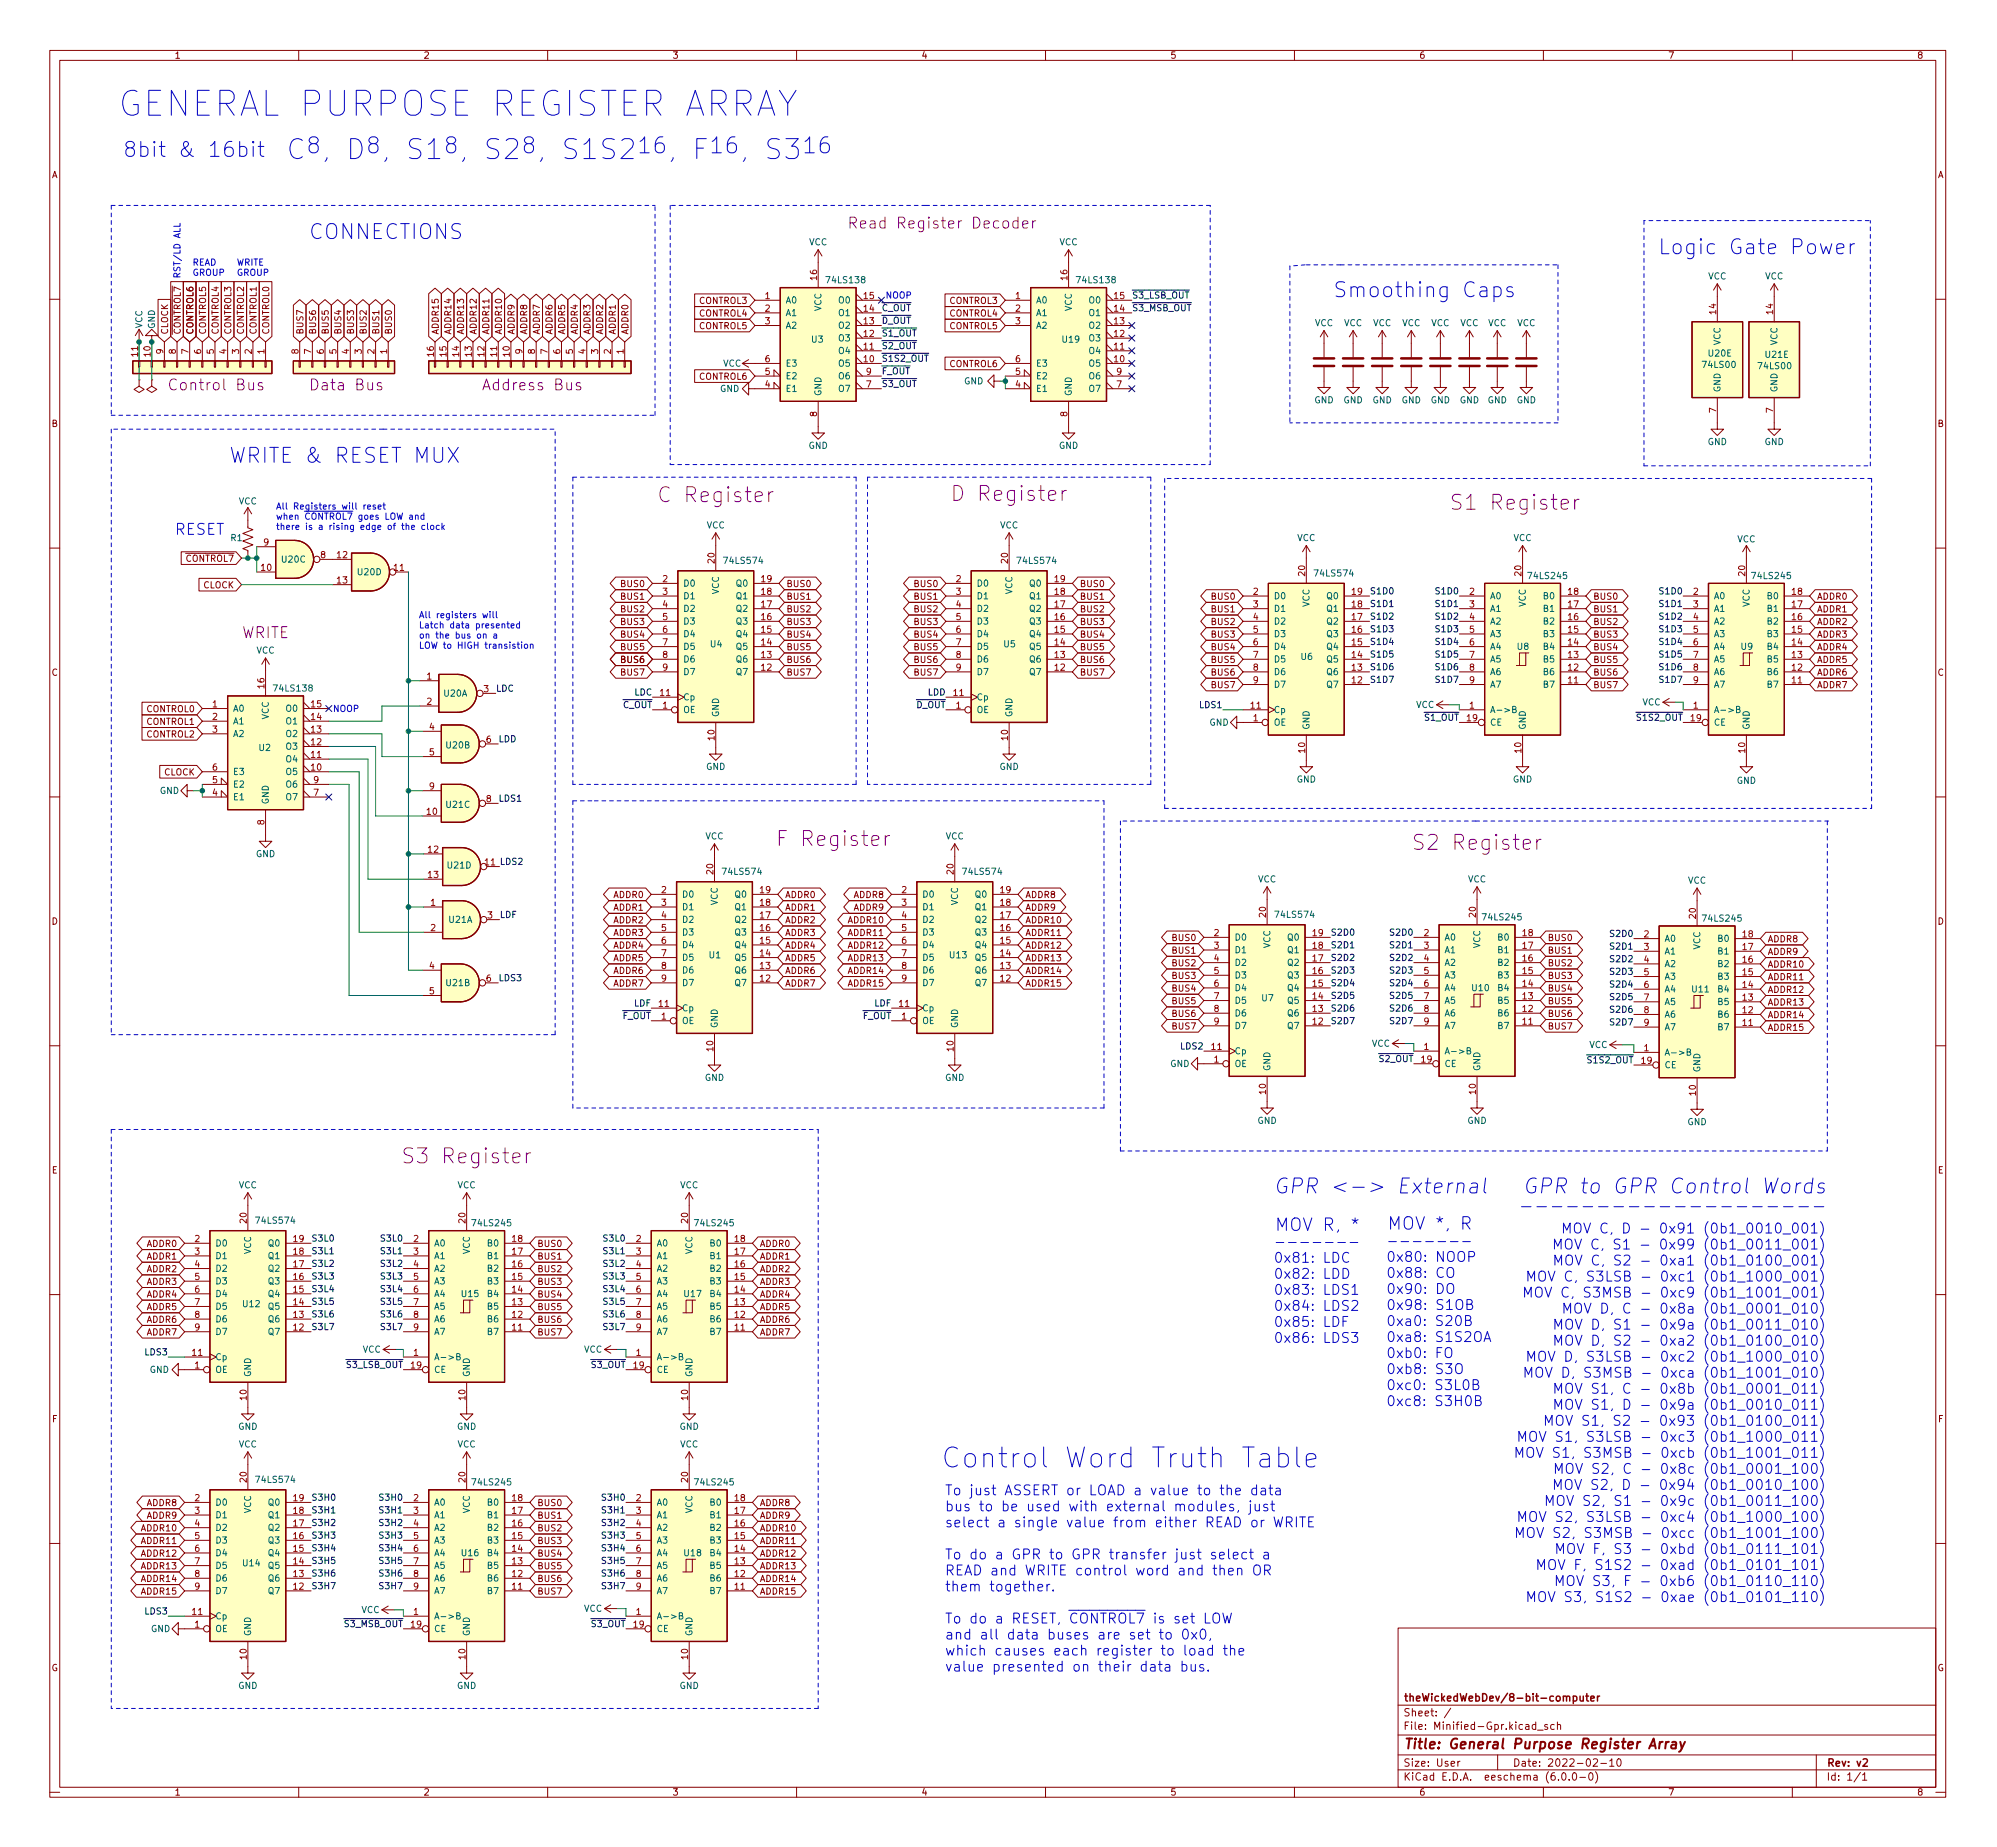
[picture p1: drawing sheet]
<svg xmlns="http://www.w3.org/2000/svg" width="401mm" height="371mm" viewBox="0 0 401 371" stroke-linecap="round" stroke-linejoin="round" font-family="sans-serif">
<defs><g id="words">
<text font-size="7" fill="#0000c2" x="23.6" y="23.4">GENERAL PURPOSE REGISTER ARRAY</text>
<g font-size="5.6" fill="#0000c2">
<text x="57.4" y="32.1">C^{8}, D^{8}, S1^{8}, S2^{8}, S1S2^{16}, F^{16}, S3^{16}</text>
<text x="189" y="294.9">Control Word Truth Table</text>
</g>
<g font-size="4.2" fill="#0000c2">
<text x="24.6" y="31.6">8bit &amp; 16bit</text>
<text x="62" y="48.1">CONNECTIONS</text>
<text x="333" y="51.1">Logic Gate Power</text>
<text x="267.7" y="59.8">Smoothing Caps</text>
<text x="46" y="93">WRITE &amp; RESET MUX</text>
<text x="255.8" y="239.8">GPR &lt;-&gt; External</text>
<text x="305.8" y="239.8">GPR to GPR Control Words</text>
</g>
<g font-size="4.2" fill="#840084">
<text x="133.3" y="100.9">C Register</text>
<text x="192.2" y="100.7">D Register</text>
<text x="292.8" y="102.5">S1 Register</text>
<text x="157.2" y="170">F Register</text>
<text x="285.2" y="170.8">S2 Register</text>
<text x="82.2" y="233.8">S3 Register</text>
</g>
<g font-size="3.5" fill="#0000c2">
<text x="256" y="247.3">MOV R, *</text>
<text x="278.6" y="247.1">MOV *, R</text>
</g>
<g font-size="3.1" fill="#840084">
<text x="172.4" y="45.9">Read Register Decoder</text>
<text x="34.7" y="78.4">Control Bus</text>
<text x="63" y="78.4">Data Bus</text>
<text x="97.5" y="78.4">Address Bus</text>
<text x="48.4" y="128.2">WRITE</text>
</g>
<text font-size="3.1" fill="#0000c2" x="35.1" y="107.5">RESET</text>
<g font-size="2.8" fill="#0000c2">
<text x="322.7" y="251.1">MOV C, S1 - 0x99 (0b1_0011_001)</text>
<text x="324" y="247.8">MOV C, D - 0x91 (0b1_0010_001)</text>
<text x="255.8" y="253.7">0x81: LDC</text>
<text x="255.8" y="257">0x82: LDD</text>
<text x="278.4" y="253.6">0x80: NOOP</text>
<text x="278.4" y="256.8">0x88: CO</text>
<text x="317.1" y="257.5">MOV C, S3LSB - 0xc1 (0b1_1000_001)</text>
<text x="322.7" y="254.3">MOV C, S2 - 0xa1 (0b1_0100_001)</text>
<text x="255.8" y="260.2">0x83: LDS1</text>
<text x="255.8" y="263.4">0x84: LDS2</text>
<text x="278.4" y="260">0x90: DO</text>
<text x="278.4" y="263.2">0x98: S1OB</text>
<text x="316.5" y="260.7">MOV C, S3MSB - 0xc9 (0b1_1001_001)</text>
<text x="324" y="263.9">MOV D, C - 0x8a (0b1_0001_010)</text>
<text x="255.8" y="266.6">0x85: LDF</text>
<text x="255.8" y="269.8">0x86: LDS3</text>
<text x="278.4" y="266.4">0xa0: S20B</text>
<text x="278.4" y="269.7">0xa8: S1S2OA</text>
<text x="322.7" y="267.2">MOV D, S1 - 0x9a (0b1_0011_010)</text>
<text x="278.4" y="272.9">0xb0: FO</text>
<text x="317.1" y="273.6">MOV D, S3LSB - 0xc2 (0b1_1000_010)</text>
<text x="322.7" y="270.4">MOV D, S2 - 0xa2 (0b1_0100_010)</text>
<text x="278.4" y="276.1">0xb8: S3O</text>
<text x="278.4" y="279.3">0xc0: S3L0B</text>
<text x="316.5" y="276.8">MOV D, S3MSB - 0xca (0b1_1001_010)</text>
<text x="322.5" y="280">MOV S1, C - 0x8b (0b1_0001_011)</text>
<text x="278.4" y="282.5">0xc8: S3H0B</text>
<text x="321.3" y="286.5">MOV S1, S2 - 0x93 (0b1_0100_011)</text>
<text x="322.7" y="283.3">MOV S1, D - 0x9a (0b1_0010_011)</text>
<text x="314.9" y="292.9">MOV S1, S3MSB - 0xcb (0b1_1001_011)</text>
<text x="315.7" y="289.7">MOV S1, S3LSB - 0xc3 (0b1_1000_011)</text>
<text x="322.7" y="296.1">MOV S2, C - 0x8c (0b1_0001_100)</text>
<text x="322.7" y="299.4">MOV S2, D - 0x94 (0b1_0010_100)</text>
<text x="189.7" y="300.5">To just ASSERT or LOAD a value to the data</text>
<text x="189.7" y="303.7">bus to be used with external modules, just</text>
<text x="315.7" y="305.8">MOV S2, S3LSB - 0xc4 (0b1_1000_100)</text>
<text x="321.3" y="302.6">MOV S2, S1 - 0x9c (0b1_0011_100)</text>
<text x="189.7" y="306.9">select a single value from either READ or WRITE</text>
<text x="315.1" y="309">MOV S2, S3MSB - 0xcc (0b1_1001_100)</text>
<text x="189.7" y="313.3">To do a GPR to GPR transfer just select a</text>
<text x="189.7" y="316.6">READ and WRITE control word and then OR</text>
<text x="319.4" y="315.5">MOV F, S1S2 - 0xad (0b1_0101_101)</text>
<text x="322.7" y="312.2">MOV F, S3 - 0xbd (0b1_0111_101)</text>
<text x="189.7" y="319.8">them together.</text>
<text x="317.8" y="321.9">MOV S3, S1S2 - 0xae (0b1_0101_110)</text>
<text x="322.8" y="318.7">MOV S3, F - 0xb6 (0b1_0110_110)</text>
<text x="189.7" y="326.2">To do a RESET, ~{CONTROL7} is set LOW</text>
<text x="189.7" y="329.4">and all data buses are set to 0x0,</text>
<text x="189.7" y="332.7">which causes each register to load the</text>
<text x="189.7" y="335.9">value presented on their data bus.</text>
</g>
<text font-size="2.8" fill="#840000" x="281.8" y="351.4">Title: General Purpose Register Array</text>
<g font-size="2.1" fill="#840000">
<text x="281.8" y="341.9">theWickedWebDev/8-bit-computer</text>
<text x="281.8" y="347.6">File: Minified-Gpr.kicad_sch</text>
<text x="281.8" y="344.9">Sheet: /</text>
<text x="281.8" y="357.8">KiCad E.D.A. eeschema (6.0.0-0)</text>
<text x="281.8" y="355">Size: User</text>
<text x="303.8" y="355">Date: 2022-02-10</text>
<text x="366.8" y="355">Rev: v2</text>
<text x="366.8" y="357.8">Id: 1/1</text>
</g>
<g font-size="1.8" fill="#840000">
<text x="35" y="11.8">1</text>
<text x="85" y="11.8">2</text>
<text x="135" y="11.8">3</text>
<text x="185" y="11.8">4</text>
<text x="235" y="11.8">5</text>
<text x="285" y="11.8">6</text>
<text x="335" y="11.8">7</text>
<text x="385" y="11.8">8</text>
<text x="10.3" y="35.8">A</text>
<text x="389.2" y="35.8">A</text>
<text x="140.5" y="61.1">CONTROL3</text>
<text x="140.5" y="63.6">CONTROL4</text>
<text x="190.8" y="61.1">CONTROL3</text>
<text x="190.8" y="63.6">CONTROL4</text>
<text x="33.7" y="67.3" transform="rotate(-90 33.7 67.3)">CLOCK</text>
<text x="38.8" y="67.3" transform="rotate(-90 38.8 67.3)">CONTROL6</text>
<text x="41.4" y="67.3" transform="rotate(-90 41.4 67.3)">CONTROL5</text>
<text x="43.9" y="67.3" transform="rotate(-90 43.9 67.3)">CONTROL4</text>
<text x="46.4" y="67.3" transform="rotate(-90 46.4 67.3)">CONTROL3</text>
<text x="49" y="67.3" transform="rotate(-90 49 67.3)">CONTROL2</text>
<text x="51.5" y="67.3" transform="rotate(-90 51.5 67.3)">CONTROL1</text>
<text x="54.1" y="67.3" transform="rotate(-90 54.1 67.3)">CONTROL0</text>
<text x="60.9" y="67.3" transform="rotate(-90 60.9 67.3)">BUS7</text>
<text x="63.5" y="67.3" transform="rotate(-90 63.5 67.3)">BUS6</text>
<text x="66" y="67.3" transform="rotate(-90 66 67.3)">BUS5</text>
<text x="68.5" y="67.3" transform="rotate(-90 68.5 67.3)">BUS4</text>
<text x="71.1" y="67.3" transform="rotate(-90 71.1 67.3)">BUS3</text>
<text x="73.6" y="67.3" transform="rotate(-90 73.6 67.3)">BUS2</text>
<text x="76.2" y="67.3" transform="rotate(-90 76.2 67.3)">BUS1</text>
<text x="78.7" y="67.3" transform="rotate(-90 78.7 67.3)">BUS0</text>
<text x="88.1" y="67.3" transform="rotate(-90 88.1 67.3)">ADDR15</text>
<text x="90.6" y="67.3" transform="rotate(-90 90.6 67.3)">ADDR14</text>
<text x="93.2" y="67.3" transform="rotate(-90 93.2 67.3)">ADDR13</text>
<text x="95.7" y="67.3" transform="rotate(-90 95.7 67.3)">ADDR12</text>
<text x="98.3" y="67.3" transform="rotate(-90 98.3 67.3)">ADDR11</text>
<text x="100.8" y="67.3" transform="rotate(-90 100.8 67.3)">ADDR10</text>
<text x="103.3" y="67.3" transform="rotate(-90 103.3 67.3)">ADDR9</text>
<text x="105.9" y="67.3" transform="rotate(-90 105.9 67.3)">ADDR8</text>
<text x="108.4" y="67.3" transform="rotate(-90 108.4 67.3)">ADDR7</text>
<text x="111" y="67.3" transform="rotate(-90 111 67.3)">ADDR6</text>
<text x="113.5" y="67.3" transform="rotate(-90 113.5 67.3)">ADDR5</text>
<text x="116" y="67.3" transform="rotate(-90 116 67.3)">ADDR4</text>
<text x="118.6" y="67.3" transform="rotate(-90 118.6 67.3)">ADDR3</text>
<text x="121.1" y="67.3" transform="rotate(-90 121.1 67.3)">ADDR2</text>
<text x="123.7" y="67.3" transform="rotate(-90 123.7 67.3)">ADDR1</text>
<text x="126.2" y="67.3" transform="rotate(-90 126.2 67.3)">ADDR0</text>
<text x="140.5" y="66.1">CONTROL5</text>
<text x="190.8" y="66.1">CONTROL5</text>
<text x="140.5" y="76.3">CONTROL6</text>
<text x="190.8" y="73.8">CONTROL6</text>
<text x="10.3" y="85.8">B</text>
<text x="389.2" y="85.8">B</text>
<text x="36" y="112.9">~{CONTROL7}</text>
<text x="40.8" y="118.2">CLOCK</text>
<text x="124.9" y="117.9">BUS0</text>
<text x="157.9" y="117.9">BUS0</text>
<text x="183.8" y="117.9">BUS0</text>
<text x="216.8" y="117.9">BUS0</text>
<text x="124.9" y="123">BUS2</text>
<text x="124.9" y="120.5">BUS1</text>
<text x="124.9" y="125.6">BUS3</text>
<text x="157.9" y="125.6">BUS3</text>
<text x="157.9" y="123">BUS2</text>
<text x="157.9" y="120.5">BUS1</text>
<text x="183.8" y="125.6">BUS3</text>
<text x="183.8" y="120.5">BUS1</text>
<text x="183.8" y="123">BUS2</text>
<text x="216.8" y="120.5">BUS1</text>
<text x="216.8" y="125.6">BUS3</text>
<text x="216.8" y="123">BUS2</text>
<text x="243.5" y="125.6">BUS2</text>
<text x="243.5" y="123">BUS1</text>
<text x="243.5" y="120.5">BUS0</text>
<text x="319.9" y="120.5">BUS0</text>
<text x="319.9" y="125.6">BUS2</text>
<text x="319.9" y="123">BUS1</text>
<text x="364.9" y="123">ADDR1</text>
<text x="364.9" y="120.5">ADDR0</text>
<text x="364.9" y="125.6">ADDR2</text>
<text x="124.9" y="128.1">BUS4</text>
<text x="124.9" y="130.6">BUS5</text>
<text x="157.9" y="128.1">BUS4</text>
<text x="157.9" y="130.6">BUS5</text>
<text x="183.8" y="130.6">BUS5</text>
<text x="183.8" y="128.1">BUS4</text>
<text x="216.8" y="128.1">BUS4</text>
<text x="216.8" y="130.6">BUS5</text>
<text x="243.5" y="130.6">BUS4</text>
<text x="243.5" y="128.1">BUS3</text>
<text x="319.9" y="130.6">BUS4</text>
<text x="319.9" y="128.1">BUS3</text>
<text x="364.9" y="130.6">ADDR4</text>
<text x="364.9" y="128.1">ADDR3</text>
<text x="10.3" y="135.8">C</text>
<text x="124.9" y="135.7">BUS7</text>
<text x="124.9" y="133.2">BUS6</text>
<text x="157.9" y="133.2">BUS6</text>
<text x="157.9" y="135.7">BUS7</text>
<text x="183.8" y="133.2">BUS6</text>
<text x="183.8" y="135.7">BUS7</text>
<text x="216.8" y="133.2">BUS6</text>
<text x="216.8" y="135.7">BUS7</text>
<text x="243.5" y="135.7">BUS6</text>
<text x="243.5" y="133.2">BUS5</text>
<text x="319.9" y="135.7">BUS6</text>
<text x="319.9" y="133.2">BUS5</text>
<text x="364.9" y="133.2">ADDR5</text>
<text x="364.9" y="135.7">ADDR6</text>
<text x="389.2" y="135.8">C</text>
<text x="29.5" y="143.1">CONTROL0</text>
<text x="243.5" y="138.3">BUS7</text>
<text x="319.9" y="138.3">BUS7</text>
<text x="364.9" y="138.3">ADDR7</text>
<text x="29.5" y="148.2">CONTROL2</text>
<text x="29.5" y="145.6">CONTROL1</text>
<text x="32.9" y="155.8">CLOCK</text>
<text x="10.3" y="185.8">D</text>
<text x="123.3" y="183">ADDR1</text>
<text x="123.3" y="180.4">ADDR0</text>
<text x="123.3" y="185.5">ADDR2</text>
<text x="157.6" y="185.5">ADDR2</text>
<text x="157.6" y="183">ADDR1</text>
<text x="157.6" y="180.4">ADDR0</text>
<text x="170.6" y="185.5">ADDR10</text>
<text x="171.5" y="180.4">ADDR8</text>
<text x="171.5" y="183">ADDR9</text>
<text x="205.9" y="183">ADDR9</text>
<text x="205.9" y="185.5">ADDR10</text>
<text x="205.9" y="180.4">ADDR8</text>
<text x="389.2" y="185.8">D</text>
<text x="123.3" y="190.6">ADDR4</text>
<text x="123.3" y="188.1">ADDR3</text>
<text x="157.6" y="190.6">ADDR4</text>
<text x="157.6" y="188.1">ADDR3</text>
<text x="170.6" y="188.1">ADDR11</text>
<text x="170.6" y="190.6">ADDR12</text>
<text x="205.9" y="188.1">ADDR11</text>
<text x="205.9" y="190.6">ADDR12</text>
<text x="235.7" y="189.1">BUS0</text>
<text x="235.7" y="191.6">BUS1</text>
<text x="310.8" y="191.6">BUS1</text>
<text x="310.8" y="189.1">BUS0</text>
<text x="355" y="189.3">ADDR8</text>
<text x="355" y="191.9">ADDR9</text>
<text x="123.3" y="193.1">ADDR5</text>
<text x="123.3" y="195.7">ADDR6</text>
<text x="157.6" y="195.7">ADDR6</text>
<text x="157.6" y="193.1">ADDR5</text>
<text x="170.6" y="193.1">ADDR13</text>
<text x="170.6" y="195.7">ADDR14</text>
<text x="205.9" y="195.7">ADDR14</text>
<text x="205.9" y="193.1">ADDR13</text>
<text x="235.7" y="196.7">BUS3</text>
<text x="235.7" y="194.1">BUS2</text>
<text x="310.8" y="194.1">BUS2</text>
<text x="310.8" y="196.7">BUS3</text>
<text x="355" y="194.4">ADDR10</text>
<text x="355" y="196.9">ADDR11</text>
<text x="123.3" y="198.2">ADDR7</text>
<text x="157.6" y="198.2">ADDR7</text>
<text x="170.6" y="198.2">ADDR15</text>
<text x="205.9" y="198.2">ADDR15</text>
<text x="235.7" y="201.8">BUS5</text>
<text x="235.7" y="199.2">BUS4</text>
<text x="310.8" y="199.2">BUS4</text>
<text x="310.8" y="201.8">BUS5</text>
<text x="355" y="202">ADDR13</text>
<text x="355" y="199.5">ADDR12</text>
<text x="235.7" y="206.8">BUS7</text>
<text x="235.7" y="204.3">BUS6</text>
<text x="310.8" y="206.8">BUS7</text>
<text x="310.8" y="204.3">BUS6</text>
<text x="355" y="207.1">ADDR15</text>
<text x="355" y="204.6">ADDR14</text>
<text x="10.4" y="235.8">E</text>
<text x="389.2" y="235.8">E</text>
<text x="29.6" y="250.5">ADDR0</text>
<text x="107.9" y="250.5">BUS0</text>
<text x="152.6" y="250.5">ADDR0</text>
<text x="29.6" y="255.6">ADDR2</text>
<text x="29.6" y="253.1">ADDR1</text>
<text x="107.9" y="253.1">BUS1</text>
<text x="107.9" y="255.6">BUS2</text>
<text x="152.6" y="255.6">ADDR2</text>
<text x="152.6" y="253.1">ADDR1</text>
<text x="29.6" y="263.2">ADDR5</text>
<text x="29.6" y="260.7">ADDR4</text>
<text x="29.6" y="258.2">ADDR3</text>
<text x="107.9" y="260.7">BUS4</text>
<text x="107.9" y="258.2">BUS3</text>
<text x="107.9" y="263.2">BUS5</text>
<text x="152.6" y="258.2">ADDR3</text>
<text x="152.6" y="260.7">ADDR4</text>
<text x="152.6" y="263.2">ADDR5</text>
<text x="29.6" y="265.8">ADDR6</text>
<text x="29.6" y="268.3">ADDR7</text>
<text x="107.9" y="265.8">BUS6</text>
<text x="107.9" y="268.3">BUS7</text>
<text x="152.6" y="265.8">ADDR6</text>
<text x="152.6" y="268.3">ADDR7</text>
<text x="10.4" y="285.8">F</text>
<text x="389.3" y="285.8">F</text>
<text x="29.6" y="302.6">ADDR8</text>
<text x="29.6" y="305.1">ADDR9</text>
<text x="107.9" y="302.6">BUS0</text>
<text x="107.9" y="305.1">BUS1</text>
<text x="152.6" y="302.6">ADDR8</text>
<text x="152.6" y="305.1">ADDR9</text>
<text x="28.6" y="310.2">ADDR11</text>
<text x="28.6" y="307.7">ADDR10</text>
<text x="107.9" y="310.2">BUS3</text>
<text x="107.9" y="307.7">BUS2</text>
<text x="152.6" y="307.7">ADDR10</text>
<text x="152.6" y="310.2">ADDR11</text>
<text x="28.6" y="312.8">ADDR12</text>
<text x="28.6" y="315.3">ADDR13</text>
<text x="28.6" y="317.8">ADDR14</text>
<text x="107.9" y="315.3">BUS5</text>
<text x="107.9" y="312.8">BUS4</text>
<text x="107.9" y="317.8">BUS6</text>
<text x="152.6" y="315.3">ADDR13</text>
<text x="152.6" y="312.8">ADDR12</text>
<text x="152.6" y="317.8">ADDR14</text>
<text x="28.6" y="320.4">ADDR15</text>
<text x="107.9" y="320.4">BUS7</text>
<text x="152.6" y="320.4">ADDR15</text>
<text x="10.3" y="335.8">G</text>
<text x="389.1" y="335.8">G</text>
<text x="35" y="360.8">1</text>
<text x="85" y="360.8">2</text>
<text x="135" y="360.8">3</text>
<text x="185" y="360.8">4</text>
<text x="235" y="360.8">5</text>
<text x="285" y="360.8">6</text>
<text x="335" y="360.8">7</text>
<text x="385" y="360.8">8</text>
</g>
<g font-size="1.8" fill="#0000c2">
<text x="38.6" y="53.4">READ</text>
<text x="47.5" y="53.4">WRITE</text>
<text x="38.6" y="55.4">GROUP</text>
<text x="47.5" y="55.4">GROUP</text>
<text x="177.8" y="60">NOOP</text>
<text x="36.3" y="67.3" transform="rotate(-90 36.3 67.3)">~{CONTROL7}RST/LD ALL</text>
<text x="55.4" y="102.4">All Registers will reset</text>
<text x="55.4" y="104.4">when ~{CONTROL7} goes LOW and</text>
<text x="55.4" y="106.5">there is a rising edge of the clock</text>
<text x="84.1" y="124.2">All registers will</text>
<text x="84.1" y="126.2">Latch data presented</text>
<text x="84.1" y="128.3">on the bus on a</text>
<text x="84.1" y="130.3">LOW to HIGH transistion</text>
<text x="66.8" y="143">NOOP</text>
</g>
<g font-size="1.8" fill="#006464">
<text x="162.5" y="49.3">VCC</text>
<text x="212.8" y="49.3">VCC</text>
<text x="166.2" y="56.9">74LS138</text>
<text x="216.5" y="56.9">74LS138</text>
<text x="343.1" y="56.1">VCC</text>
<text x="354.5" y="56.1">VCC</text>
<text x="157.7" y="61">A0</text>
<text x="157.7" y="63.5">A1</text>
<text x="165" y="62.5" transform="rotate(-90 165 62.5)">VCC</text>
<text x="168.6" y="63.5">O1</text>
<text x="168.6" y="61">O0</text>
<text x="208" y="61">A0</text>
<text x="208" y="63.5">A1</text>
<text x="215.3" y="62.5" transform="rotate(-90 215.3 62.5)">VCC</text>
<text x="218.9" y="63.5">O1</text>
<text x="218.9" y="61">O0</text>
<text x="264.1" y="65.5">VCC</text>
<text x="269.9" y="65.5">VCC</text>
<text x="275.8" y="65.5">VCC</text>
<text x="281.6" y="65.5">VCC</text>
<text x="287.4" y="65.5">VCC</text>
<text x="293.3" y="65.5">VCC</text>
<text x="298.9" y="65.5">VCC</text>
<text x="304.7" y="65.5">VCC</text>
<text x="28.6" y="66" transform="rotate(-90 28.6 66)">VCC</text>
<text x="31.1" y="66.1" transform="rotate(-90 31.1 66.1)">GND</text>
<text x="157.7" y="66">A2</text>
<text x="163" y="68.8">U3</text>
<text x="168.6" y="71.1">O4</text>
<text x="168.6" y="68.6">O3</text>
<text x="168.6" y="66">O2</text>
<text x="208" y="66">A2</text>
<text x="213.4" y="68.8">U19</text>
<text x="218.9" y="71.1">O4</text>
<text x="218.9" y="68.6">O3</text>
<text x="218.9" y="66">O2</text>
<text x="343.2" y="71.6">U20E</text>
<text x="345.6" y="69.4" transform="rotate(-90 345.6 69.4)">VCC</text>
<text x="354.6" y="71.9">U21E</text>
<text x="357" y="69.4" transform="rotate(-90 357 69.4)">VCC</text>
<text x="145.2" y="73.7">VCC</text>
<text x="157.7" y="76.2">E2</text>
<text x="157.7" y="73.7">E3</text>
<text x="168.6" y="73.7">O5</text>
<text x="168.6" y="76.2">O6</text>
<text x="193.6" y="77.2">GND</text>
<text x="208" y="76.2">E2</text>
<text x="208" y="73.7">E3</text>
<text x="218.9" y="73.7">O5</text>
<text x="218.9" y="76.2">O6</text>
<text x="342.2" y="73.9">74LS00</text>
<text x="353.3" y="74.2">74LS00</text>
<text x="144.6" y="78.7">GND</text>
<text x="157.7" y="78.7">E1</text>
<text x="165" y="79.6" transform="rotate(-90 165 79.6)">GND</text>
<text x="168.6" y="78.7">O7</text>
<text x="208" y="78.7">E1</text>
<text x="215.3" y="79.6" transform="rotate(-90 215.3 79.6)">GND</text>
<text x="218.9" y="78.7">O7</text>
<text x="264" y="81">GND</text>
<text x="269.8" y="81">GND</text>
<text x="275.7" y="81">GND</text>
<text x="281.5" y="81">GND</text>
<text x="287.3" y="81">GND</text>
<text x="293.2" y="81">GND</text>
<text x="298.8" y="81">GND</text>
<text x="304.6" y="81">GND</text>
<text x="345.6" y="78.9" transform="rotate(-90 345.6 78.9)">GND</text>
<text x="357" y="78.9" transform="rotate(-90 357 78.9)">GND</text>
<text x="343" y="89.4">GND</text>
<text x="354.4" y="89.4">GND</text>
<text x="162.4" y="90.2">GND</text>
<text x="212.7" y="90.2">GND</text>
<text x="47.9" y="101.3">VCC</text>
<text x="141.9" y="106.2">VCC</text>
<text x="200.8" y="106.2">VCC</text>
<text x="46.4" y="108.7">R1</text>
<text x="56.7" y="113">U20C</text>
<text x="145.7" y="113.3">74LS574</text>
<text x="204.6" y="113.3">74LS574</text>
<text x="260.5" y="108.7">VCC</text>
<text x="303.9" y="108.7">VCC</text>
<text x="348.9" y="109">VCC</text>
<text x="71.9" y="115.6">U20D</text>
<text x="137.2" y="117.9">D0</text>
<text x="144.4" y="119.4" transform="rotate(-90 144.4 119.4)">VCC</text>
<text x="148" y="117.9">Q0</text>
<text x="196.1" y="117.9">D0</text>
<text x="203.3" y="119.4" transform="rotate(-90 203.3 119.4)">VCC</text>
<text x="206.9" y="117.9">Q0</text>
<text x="264.3" y="115.8">74LS574</text>
<text x="307.2" y="116.3">74LS245</text>
<text x="352.2" y="116.3">74LS245</text>
<text x="137.2" y="120.4">D1</text>
<text x="137.2" y="122.9">D2</text>
<text x="137.2" y="125.5">D3</text>
<text x="148" y="125.5">Q3</text>
<text x="148" y="122.9">Q2</text>
<text x="148" y="120.4">Q1</text>
<text x="196.1" y="120.4">D1</text>
<text x="196.1" y="122.9">D2</text>
<text x="196.1" y="125.5">D3</text>
<text x="206.9" y="125.5">Q3</text>
<text x="206.9" y="122.9">Q2</text>
<text x="206.9" y="120.4">Q1</text>
<text x="255.8" y="120.4">D0</text>
<text x="255.8" y="122.9">D1</text>
<text x="255.8" y="125.5">D2</text>
<text x="263" y="122" transform="rotate(-90 263 122)">VCC</text>
<text x="266.6" y="125.5">Q2</text>
<text x="266.6" y="122.9">Q1</text>
<text x="266.6" y="120.4">Q0</text>
<text x="299.2" y="120.4">A0</text>
<text x="299.2" y="122.9">A1</text>
<text x="299.2" y="125.5">A2</text>
<text x="306.5" y="122" transform="rotate(-90 306.5 122)">VCC</text>
<text x="310.2" y="125.5">B2</text>
<text x="310.2" y="122.9">B1</text>
<text x="310.2" y="120.4">B0</text>
<text x="344.2" y="120.4">A0</text>
<text x="344.2" y="122.9">A1</text>
<text x="344.2" y="125.5">A2</text>
<text x="351.4" y="122" transform="rotate(-90 351.4 122)">VCC</text>
<text x="355.1" y="125.5">B2</text>
<text x="355.1" y="122.9">B1</text>
<text x="355.1" y="120.4">B0</text>
<text x="51.5" y="131.3">VCC</text>
<text x="137.2" y="128">D4</text>
<text x="137.2" y="130.6">D5</text>
<text x="142.7" y="130.1">U4</text>
<text x="148" y="130.6">Q5</text>
<text x="148" y="128">Q4</text>
<text x="196.1" y="128">D4</text>
<text x="196.1" y="130.6">D5</text>
<text x="201.6" y="130.1">U5</text>
<text x="206.9" y="130.6">Q5</text>
<text x="206.9" y="128">Q4</text>
<text x="255.8" y="128">D3</text>
<text x="255.8" y="130.6">D4</text>
<text x="266.6" y="130.6">Q4</text>
<text x="266.6" y="128">Q3</text>
<text x="299.2" y="128">A3</text>
<text x="299.2" y="130.6">A4</text>
<text x="304.8" y="130.6">U8</text>
<text x="310.2" y="130.6">B4</text>
<text x="310.2" y="128">B3</text>
<text x="344.2" y="128">A3</text>
<text x="344.2" y="130.6">A4</text>
<text x="349.7" y="130.6">U9</text>
<text x="355.1" y="130.6">B4</text>
<text x="355.1" y="128">B3</text>
<text x="137.2" y="133.1">D6</text>
<text x="137.2" y="135.6">D7</text>
<text x="148" y="135.6">Q7</text>
<text x="148" y="133.1">Q6</text>
<text x="196.1" y="133.1">D6</text>
<text x="196.1" y="135.6">D7</text>
<text x="206.9" y="135.6">Q7</text>
<text x="206.9" y="133.1">Q6</text>
<text x="255.8" y="133.1">D5</text>
<text x="255.8" y="135.6">D6</text>
<text x="261.3" y="132.6">U6</text>
<text x="266.6" y="135.6">Q6</text>
<text x="266.6" y="133.1">Q5</text>
<text x="299.2" y="133.1">A5</text>
<text x="299.2" y="135.6">A6</text>
<text x="310.2" y="135.6">B6</text>
<text x="310.2" y="133.1">B5</text>
<text x="344.2" y="133.1">A5</text>
<text x="344.2" y="135.6">A6</text>
<text x="355.1" y="135.6">B6</text>
<text x="355.1" y="133.1">B5</text>
<text x="46.7" y="143">A0</text>
<text x="55.2" y="138.9">74LS138</text>
<text x="57.6" y="143">O0</text>
<text x="89.2" y="140">U20A</text>
<text x="137.2" y="143.3">OE</text>
<text x="137.2" y="140.7">Cp</text>
<text x="196.1" y="143.3">OE</text>
<text x="196.1" y="140.7">Cp</text>
<text x="255.8" y="143.3">Cp</text>
<text x="255.8" y="138.2">D7</text>
<text x="266.6" y="138.2">Q7</text>
<text x="284.4" y="142.2">VCC</text>
<text x="299.2" y="143.3">A-&gt;B</text>
<text x="299.2" y="138.2">A7</text>
<text x="310.2" y="138.2">B7</text>
<text x="329.9" y="141.7">VCC</text>
<text x="344.2" y="143.3">A-&gt;B</text>
<text x="344.2" y="138.2">A7</text>
<text x="355.1" y="138.2">B7</text>
<text x="46.7" y="145.5">A1</text>
<text x="46.7" y="148.1">A2</text>
<text x="54" y="144.6" transform="rotate(-90 54 144.6)">VCC</text>
<text x="57.6" y="148.1">O2</text>
<text x="57.6" y="145.5">O1</text>
<text x="144.4" y="144.1" transform="rotate(-90 144.4 144.1)">GND</text>
<text x="203.3" y="144.1" transform="rotate(-90 203.3 144.1)">GND</text>
<text x="242.9" y="145.8">GND</text>
<text x="255.8" y="145.8">OE</text>
<text x="263" y="146.7" transform="rotate(-90 263 146.7)">GND</text>
<text x="299.2" y="145.8">CE</text>
<text x="306.5" y="146.7" transform="rotate(-90 306.5 146.7)">GND</text>
<text x="344.2" y="145.8">CE</text>
<text x="351.4" y="146.7" transform="rotate(-90 351.4 146.7)">GND</text>
<text x="46.7" y="155.7">E3</text>
<text x="52" y="150.9">U2</text>
<text x="57.6" y="155.7">O5</text>
<text x="57.6" y="153.2">O4</text>
<text x="57.6" y="150.6">O3</text>
<text x="89.7" y="150.4">U20B</text>
<text x="141.8" y="154.7">GND</text>
<text x="200.7" y="154.7">GND</text>
<text x="32.1" y="159.5">GND</text>
<text x="46.7" y="160.8">E1</text>
<text x="46.7" y="158.2">E2</text>
<text x="54" y="161.7" transform="rotate(-90 54 161.7)">GND</text>
<text x="57.6" y="160.8">O7</text>
<text x="57.6" y="158.2">O6</text>
<text x="260.4" y="157.2">GND</text>
<text x="303.9" y="157.2">GND</text>
<text x="348.8" y="157.5">GND</text>
<text x="89.7" y="162.3">U21C</text>
<text x="51.4" y="172.2">GND</text>
<text x="141.6" y="168.7">VCC</text>
<text x="189.9" y="168.7">VCC</text>
<text x="89.9" y="174.5">U21D</text>
<text x="145.4" y="175.8">74LS574</text>
<text x="193.7" y="175.8">74LS574</text>
<text x="252.6" y="177.3">VCC</text>
<text x="294.8" y="177.3">VCC</text>
<text x="339" y="177.5">VCC</text>
<text x="90.2" y="185.4">U21A</text>
<text x="136.9" y="180.3">D0</text>
<text x="136.9" y="182.9">D1</text>
<text x="136.9" y="185.4">D2</text>
<text x="144.1" y="181.9" transform="rotate(-90 144.1 181.9)">VCC</text>
<text x="147.8" y="185.4">Q2</text>
<text x="147.8" y="182.9">Q1</text>
<text x="147.8" y="180.3">Q0</text>
<text x="185.2" y="180.3">D0</text>
<text x="185.2" y="182.9">D1</text>
<text x="185.2" y="185.4">D2</text>
<text x="192.4" y="181.9" transform="rotate(-90 192.4 181.9)">VCC</text>
<text x="196" y="185.4">Q2</text>
<text x="196" y="182.9">Q1</text>
<text x="196" y="180.3">Q0</text>
<text x="256.4" y="184.4">74LS574</text>
<text x="298.1" y="184.9">74LS245</text>
<text x="342.3" y="185.2">74LS245</text>
<text x="136.9" y="188">D3</text>
<text x="136.9" y="190.5">D4</text>
<text x="147.8" y="190.5">Q4</text>
<text x="147.8" y="188">Q3</text>
<text x="185.2" y="188">D3</text>
<text x="185.2" y="190.5">D4</text>
<text x="196" y="190.5">Q4</text>
<text x="196" y="188">Q3</text>
<text x="247.9" y="189">D0</text>
<text x="247.9" y="191.5">D1</text>
<text x="255.1" y="190.6" transform="rotate(-90 255.1 190.6)">VCC</text>
<text x="258.8" y="191.5">Q1</text>
<text x="258.8" y="189">Q0</text>
<text x="290.1" y="189">A0</text>
<text x="290.1" y="191.5">A1</text>
<text x="297.3" y="190.6" transform="rotate(-90 297.3 190.6)">VCC</text>
<text x="301" y="191.5">B1</text>
<text x="301" y="189">B0</text>
<text x="334.3" y="189.2">A0</text>
<text x="334.3" y="191.8">A1</text>
<text x="341.5" y="190.8" transform="rotate(-90 341.5 190.8)">VCC</text>
<text x="345.2" y="191.8">B1</text>
<text x="345.2" y="189.2">B0</text>
<text x="136.9" y="193">D5</text>
<text x="136.9" y="195.6">D6</text>
<text x="142.5" y="192.5">U1</text>
<text x="147.8" y="195.6">Q6</text>
<text x="147.8" y="193">Q5</text>
<text x="185.2" y="193">D5</text>
<text x="185.2" y="195.6">D6</text>
<text x="190.8" y="192.5">U13</text>
<text x="196" y="195.6">Q6</text>
<text x="196" y="193">Q5</text>
<text x="247.9" y="194.1">D2</text>
<text x="247.9" y="196.6">D3</text>
<text x="258.8" y="196.6">Q3</text>
<text x="258.8" y="194.1">Q2</text>
<text x="290.1" y="194.1">A2</text>
<text x="290.1" y="196.6">A3</text>
<text x="301" y="196.6">B3</text>
<text x="301" y="194.1">B2</text>
<text x="334.3" y="194.3">A2</text>
<text x="334.3" y="196.9">A3</text>
<text x="345.2" y="196.9">B3</text>
<text x="345.2" y="194.3">B2</text>
<text x="89.7" y="198.1">U21B</text>
<text x="136.9" y="203.2">Cp</text>
<text x="136.9" y="198.1">D7</text>
<text x="147.8" y="198.1">Q7</text>
<text x="185.2" y="203.2">Cp</text>
<text x="185.2" y="198.1">D7</text>
<text x="196" y="198.1">Q7</text>
<text x="247.9" y="199.1">D4</text>
<text x="247.9" y="201.7">D5</text>
<text x="253.5" y="201.2">U7</text>
<text x="258.8" y="201.7">Q5</text>
<text x="258.8" y="199.1">Q4</text>
<text x="290.1" y="199.1">A4</text>
<text x="290.1" y="201.7">A5</text>
<text x="295.7" y="199.1">U10</text>
<text x="301" y="201.7">B5</text>
<text x="301" y="199.1">B4</text>
<text x="334.3" y="199.4">A4</text>
<text x="334.3" y="201.9">A5</text>
<text x="339.9" y="199.4">U11</text>
<text x="345.2" y="201.9">B5</text>
<text x="345.2" y="199.4">B4</text>
<text x="136.9" y="205.7">OE</text>
<text x="144.1" y="206.6" transform="rotate(-90 144.1 206.6)">GND</text>
<text x="185.2" y="205.7">OE</text>
<text x="192.4" y="206.6" transform="rotate(-90 192.4 206.6)">GND</text>
<text x="247.9" y="204.2">D6</text>
<text x="247.9" y="206.8">D7</text>
<text x="258.8" y="206.8">Q7</text>
<text x="258.8" y="204.2">Q6</text>
<text x="290.1" y="204.2">A6</text>
<text x="290.1" y="206.8">A7</text>
<text x="301" y="206.8">B7</text>
<text x="301" y="204.2">B6</text>
<text x="334.3" y="204.5">A6</text>
<text x="334.3" y="207">A7</text>
<text x="345.2" y="207">B7</text>
<text x="345.2" y="204.5">B6</text>
<text x="235" y="214.4">GND</text>
<text x="247.9" y="214.4">OE</text>
<text x="247.9" y="211.8">Cp</text>
<text x="255.1" y="215.3" transform="rotate(-90 255.1 215.3)">GND</text>
<text x="275.5" y="210.3">VCC</text>
<text x="290.1" y="211.8">A-&gt;B</text>
<text x="290.1" y="214.4">CE</text>
<text x="297.3" y="215.3" transform="rotate(-90 297.3 215.3)">GND</text>
<text x="319.2" y="210.6">VCC</text>
<text x="334.3" y="212.1">A-&gt;B</text>
<text x="334.3" y="214.6">CE</text>
<text x="341.5" y="215.5" transform="rotate(-90 341.5 215.5)">GND</text>
<text x="141.5" y="217.2">GND</text>
<text x="189.8" y="217.2">GND</text>
<text x="252.5" y="225.8">GND</text>
<text x="294.7" y="225.8">GND</text>
<text x="338.9" y="226.1">GND</text>
<text x="47.9" y="238.8">VCC</text>
<text x="91.9" y="238.8">VCC</text>
<text x="136.6" y="238.8">VCC</text>
<text x="51.7" y="245.9">74LS574</text>
<text x="43.2" y="250.4">D0</text>
<text x="54" y="250.4">Q0</text>
<text x="87.1" y="250.4">A0</text>
<text x="95.1" y="246.4">74LS245</text>
<text x="98.1" y="250.4">B0</text>
<text x="131.8" y="250.4">A0</text>
<text x="139.8" y="246.4">74LS245</text>
<text x="142.8" y="250.4">B0</text>
<text x="43.2" y="253">D1</text>
<text x="43.2" y="255.5">D2</text>
<text x="50.4" y="252" transform="rotate(-90 50.4 252)">VCC</text>
<text x="54" y="255.5">Q2</text>
<text x="54" y="253">Q1</text>
<text x="87.1" y="253">A1</text>
<text x="87.1" y="255.5">A2</text>
<text x="94.4" y="252" transform="rotate(-90 94.4 252)">VCC</text>
<text x="98.1" y="255.5">B2</text>
<text x="98.1" y="253">B1</text>
<text x="131.8" y="253">A1</text>
<text x="131.8" y="255.5">A2</text>
<text x="139.1" y="252" transform="rotate(-90 139.1 252)">VCC</text>
<text x="142.8" y="255.5">B2</text>
<text x="142.8" y="253">B1</text>
<text x="43.2" y="258.1">D3</text>
<text x="43.2" y="260.6">D4</text>
<text x="43.2" y="263.1">D5</text>
<text x="48.8" y="262.6">U12</text>
<text x="54" y="263.1">Q5</text>
<text x="54" y="260.6">Q4</text>
<text x="54" y="258.1">Q3</text>
<text x="87.1" y="258.1">A3</text>
<text x="87.1" y="260.6">A4</text>
<text x="87.1" y="263.1">A5</text>
<text x="92.8" y="260.6">U15</text>
<text x="98.1" y="263.1">B5</text>
<text x="98.1" y="260.6">B4</text>
<text x="98.1" y="258.1">B3</text>
<text x="131.8" y="258.1">A3</text>
<text x="131.8" y="260.6">A4</text>
<text x="131.8" y="263.1">A5</text>
<text x="137.5" y="260.6">U17</text>
<text x="142.8" y="263.1">B5</text>
<text x="142.8" y="260.6">B4</text>
<text x="142.8" y="258.1">B3</text>
<text x="43.2" y="265.7">D6</text>
<text x="43.2" y="268.2">D7</text>
<text x="54" y="268.2">Q7</text>
<text x="54" y="265.7">Q6</text>
<text x="87.1" y="265.7">A6</text>
<text x="87.1" y="268.2">A7</text>
<text x="98.1" y="268.2">B7</text>
<text x="98.1" y="265.7">B6</text>
<text x="131.8" y="265.7">A6</text>
<text x="131.8" y="268.2">A7</text>
<text x="142.8" y="268.2">B7</text>
<text x="142.8" y="265.7">B6</text>
<text x="30" y="275.8">GND</text>
<text x="43.2" y="275.8">OE</text>
<text x="43.2" y="273.3">Cp</text>
<text x="72.8" y="271.8">VCC</text>
<text x="87.1" y="273.3">A-&gt;B</text>
<text x="87.1" y="275.8">CE</text>
<text x="117.3" y="271.8">VCC</text>
<text x="131.8" y="273.3">A-&gt;B</text>
<text x="131.8" y="275.8">CE</text>
<text x="50.4" y="276.7" transform="rotate(-90 50.4 276.7)">GND</text>
<text x="94.4" y="276.7" transform="rotate(-90 94.4 276.7)">GND</text>
<text x="139.1" y="276.7" transform="rotate(-90 139.1 276.7)">GND</text>
<text x="47.8" y="287.3">GND</text>
<text x="91.8" y="287.3">GND</text>
<text x="136.5" y="287.3">GND</text>
<text x="47.9" y="290.8">VCC</text>
<text x="91.9" y="290.8">VCC</text>
<text x="136.6" y="290.8">VCC</text>
<text x="51.7" y="297.9">74LS574</text>
<text x="95.1" y="298.5">74LS245</text>
<text x="139.8" y="298.5">74LS245</text>
<text x="43.2" y="302.5">D0</text>
<text x="43.2" y="305.1">D1</text>
<text x="50.4" y="304.1" transform="rotate(-90 50.4 304.1)">VCC</text>
<text x="54" y="305.1">Q1</text>
<text x="54" y="302.5">Q0</text>
<text x="87.1" y="302.5">A0</text>
<text x="87.1" y="305.1">A1</text>
<text x="94.4" y="304.1" transform="rotate(-90 94.4 304.1)">VCC</text>
<text x="98.1" y="305.1">B1</text>
<text x="98.1" y="302.5">B0</text>
<text x="131.8" y="302.5">A0</text>
<text x="131.8" y="305.1">A1</text>
<text x="139.1" y="304.1" transform="rotate(-90 139.1 304.1)">VCC</text>
<text x="142.8" y="305.1">B1</text>
<text x="142.8" y="302.5">B0</text>
<text x="43.2" y="307.6">D2</text>
<text x="43.2" y="310.1">D3</text>
<text x="54" y="310.1">Q3</text>
<text x="54" y="307.6">Q2</text>
<text x="87.1" y="307.6">A2</text>
<text x="87.1" y="310.1">A3</text>
<text x="98.1" y="310.1">B3</text>
<text x="98.1" y="307.6">B2</text>
<text x="131.8" y="307.6">A2</text>
<text x="131.8" y="310.1">A3</text>
<text x="142.8" y="310.1">B3</text>
<text x="142.8" y="307.6">B2</text>
<text x="43.2" y="312.7">D4</text>
<text x="43.2" y="315.2">D5</text>
<text x="43.2" y="317.8">D6</text>
<text x="48.8" y="314.7">U14</text>
<text x="54" y="317.8">Q6</text>
<text x="54" y="315.2">Q5</text>
<text x="54" y="312.7">Q4</text>
<text x="87.1" y="312.7">A4</text>
<text x="87.1" y="315.2">A5</text>
<text x="87.1" y="317.8">A6</text>
<text x="92.8" y="312.7">U16</text>
<text x="98.1" y="317.8">B6</text>
<text x="98.1" y="315.2">B5</text>
<text x="98.1" y="312.7">B4</text>
<text x="131.8" y="312.7">A4</text>
<text x="131.8" y="315.2">A5</text>
<text x="131.8" y="317.8">A6</text>
<text x="137.5" y="312.7">U18</text>
<text x="142.8" y="317.8">B6</text>
<text x="142.8" y="315.2">B5</text>
<text x="142.8" y="312.7">B4</text>
<text x="43.2" y="320.3">D7</text>
<text x="54" y="320.3">Q7</text>
<text x="87.1" y="320.3">A7</text>
<text x="98.1" y="320.3">B7</text>
<text x="117.3" y="323.9">VCC</text>
<text x="131.8" y="320.3">A7</text>
<text x="142.8" y="320.3">B7</text>
<text x="30.3" y="327.9">GND</text>
<text x="43.2" y="327.9">OE</text>
<text x="43.2" y="325.4">Cp</text>
<text x="50.4" y="328.8" transform="rotate(-90 50.4 328.8)">GND</text>
<text x="72.6" y="324.1">VCC</text>
<text x="87.1" y="325.4">A-&gt;B</text>
<text x="87.1" y="327.9">CE</text>
<text x="94.4" y="328.8" transform="rotate(-90 94.4 328.8)">GND</text>
<text x="131.8" y="325.4">A-&gt;B</text>
<text x="131.8" y="327.9">CE</text>
<text x="139.1" y="328.8" transform="rotate(-90 139.1 328.8)">GND</text>
<text x="47.8" y="339.3">GND</text>
<text x="91.8" y="339.3">GND</text>
<text x="136.5" y="339.3">GND</text>
</g>
<g font-size="1.8" fill="#a90000">
<text x="164.1" y="56.2" transform="rotate(-90 164.1 56.2)">16</text>
<text x="214.4" y="56.2" transform="rotate(-90 214.4 56.2)">16</text>
<text x="153.7" y="60.1">1</text>
<text x="153.7" y="62.6">2</text>
<text x="153.7" y="65.2">3</text>
<text x="173.5" y="65.2">13</text>
<text x="173.5" y="62.6">14</text>
<text x="173.5" y="60.1">15</text>
<text x="204" y="60.1">1</text>
<text x="204" y="62.6">2</text>
<text x="204" y="65.2">3</text>
<text x="223.8" y="65.2">13</text>
<text x="223.8" y="62.6">14</text>
<text x="223.8" y="60.1">15</text>
<text x="344.7" y="63.1" transform="rotate(-90 344.7 63.1)">14</text>
<text x="356.1" y="63.1" transform="rotate(-90 356.1 63.1)">14</text>
<text x="27.7" y="71.6" transform="rotate(-90 27.7 71.6)">11</text>
<text x="30.2" y="71.6" transform="rotate(-90 30.2 71.6)">10</text>
<text x="32.8" y="71.1" transform="rotate(-90 32.8 71.1)">9</text>
<text x="35.3" y="71.1" transform="rotate(-90 35.3 71.1)">8</text>
<text x="37.8" y="71.1" transform="rotate(-90 37.8 71.1)">7</text>
<text x="40.4" y="71.1" transform="rotate(-90 40.4 71.1)">6</text>
<text x="42.9" y="71.1" transform="rotate(-90 42.9 71.1)">5</text>
<text x="45.5" y="71.1" transform="rotate(-90 45.5 71.1)">4</text>
<text x="48" y="71.1" transform="rotate(-90 48 71.1)">3</text>
<text x="50.5" y="71.1" transform="rotate(-90 50.5 71.1)">2</text>
<text x="53.1" y="71.1" transform="rotate(-90 53.1 71.1)">1</text>
<text x="59.9" y="71.1" transform="rotate(-90 59.9 71.1)">8</text>
<text x="62.5" y="71.1" transform="rotate(-90 62.5 71.1)">7</text>
<text x="65" y="71.1" transform="rotate(-90 65 71.1)">6</text>
<text x="67.6" y="71.1" transform="rotate(-90 67.6 71.1)">5</text>
<text x="70.1" y="71.1" transform="rotate(-90 70.1 71.1)">4</text>
<text x="72.6" y="71.1" transform="rotate(-90 72.6 71.1)">3</text>
<text x="75.2" y="71.1" transform="rotate(-90 75.2 71.1)">2</text>
<text x="77.7" y="71.1" transform="rotate(-90 77.7 71.1)">1</text>
<text x="87.1" y="71.6" transform="rotate(-90 87.1 71.6)">16</text>
<text x="89.7" y="71.6" transform="rotate(-90 89.7 71.6)">15</text>
<text x="92.2" y="71.6" transform="rotate(-90 92.2 71.6)">14</text>
<text x="94.7" y="71.6" transform="rotate(-90 94.7 71.6)">13</text>
<text x="97.3" y="71.6" transform="rotate(-90 97.3 71.6)">12</text>
<text x="99.8" y="71.6" transform="rotate(-90 99.8 71.6)">11</text>
<text x="102.4" y="71.6" transform="rotate(-90 102.4 71.6)">10</text>
<text x="104.9" y="71.1" transform="rotate(-90 104.9 71.1)">9</text>
<text x="107.4" y="71.1" transform="rotate(-90 107.4 71.1)">8</text>
<text x="110" y="71.1" transform="rotate(-90 110 71.1)">7</text>
<text x="112.5" y="71.1" transform="rotate(-90 112.5 71.1)">6</text>
<text x="115.1" y="71.1" transform="rotate(-90 115.1 71.1)">5</text>
<text x="117.6" y="71.1" transform="rotate(-90 117.6 71.1)">4</text>
<text x="120.1" y="71.1" transform="rotate(-90 120.1 71.1)">3</text>
<text x="122.7" y="71.1" transform="rotate(-90 122.7 71.1)">2</text>
<text x="125.2" y="71.1" transform="rotate(-90 125.2 71.1)">1</text>
<text x="173.5" y="70.2">11</text>
<text x="173.5" y="67.7">12</text>
<text x="223.8" y="70.2">11</text>
<text x="223.8" y="67.7">12</text>
<text x="153.7" y="77.9">4</text>
<text x="153.7" y="75.3">5</text>
<text x="153.7" y="72.8">6</text>
<text x="173.5" y="72.8">10</text>
<text x="174" y="77.9">7</text>
<text x="174" y="75.3">9</text>
<text x="204" y="77.9">4</text>
<text x="204" y="75.3">5</text>
<text x="204" y="72.8">6</text>
<text x="223.8" y="72.8">10</text>
<text x="224.3" y="77.9">7</text>
<text x="224.3" y="75.3">9</text>
<text x="164.1" y="83.7" transform="rotate(-90 164.1 83.7)">8</text>
<text x="214.4" y="83.7" transform="rotate(-90 214.4 83.7)">8</text>
<text x="344.7" y="82.9" transform="rotate(-90 344.7 82.9)">7</text>
<text x="356.1" y="82.9" transform="rotate(-90 356.1 82.9)">7</text>
<text x="53" y="109.6">9</text>
<text x="64.4" y="112.1">8</text>
<text x="67.7" y="112.1">12</text>
<text x="143.5" y="113.1" transform="rotate(-90 143.5 113.1)">20</text>
<text x="202.4" y="113.1" transform="rotate(-90 202.4 113.1)">20</text>
<text x="52.5" y="114.7">10</text>
<text x="67.7" y="117.2">13</text>
<text x="79.2" y="114.7">11</text>
<text x="133.1" y="117">2</text>
<text x="133.1" y="119.5">3</text>
<text x="152.9" y="119.5">18</text>
<text x="152.9" y="117">19</text>
<text x="192" y="117">2</text>
<text x="192" y="119.5">3</text>
<text x="211.9" y="119.5">18</text>
<text x="211.9" y="117">19</text>
<text x="251.7" y="119.5">2</text>
<text x="262.1" y="115.7" transform="rotate(-90 262.1 115.7)">20</text>
<text x="271.6" y="119.5">19</text>
<text x="295.2" y="119.5">2</text>
<text x="305.6" y="115.7" transform="rotate(-90 305.6 115.7)">20</text>
<text x="315" y="119.5">18</text>
<text x="340.1" y="119.5">2</text>
<text x="350.5" y="115.7" transform="rotate(-90 350.5 115.7)">20</text>
<text x="360" y="119.5">18</text>
<text x="133.1" y="122">4</text>
<text x="133.1" y="124.6">5</text>
<text x="152.9" y="124.6">16</text>
<text x="152.9" y="122">17</text>
<text x="192" y="122">4</text>
<text x="192" y="124.6">5</text>
<text x="211.9" y="124.6">16</text>
<text x="211.9" y="122">17</text>
<text x="251.7" y="122">3</text>
<text x="251.7" y="124.6">4</text>
<text x="271.6" y="124.6">17</text>
<text x="271.6" y="122">18</text>
<text x="295.2" y="122">3</text>
<text x="295.2" y="124.6">4</text>
<text x="315" y="124.6">16</text>
<text x="315" y="122">17</text>
<text x="340.1" y="122">3</text>
<text x="340.1" y="124.6">4</text>
<text x="360" y="124.6">16</text>
<text x="360" y="122">17</text>
<text x="133.1" y="127.1">6</text>
<text x="133.1" y="129.7">7</text>
<text x="152.9" y="129.7">14</text>
<text x="152.9" y="127.1">15</text>
<text x="192" y="127.1">6</text>
<text x="192" y="129.7">7</text>
<text x="211.9" y="129.7">14</text>
<text x="211.9" y="127.1">15</text>
<text x="251.7" y="127.1">5</text>
<text x="251.7" y="129.7">6</text>
<text x="271.6" y="129.7">15</text>
<text x="271.6" y="127.1">16</text>
<text x="295.2" y="127.1">5</text>
<text x="295.2" y="129.7">6</text>
<text x="315" y="129.7">14</text>
<text x="315" y="127.1">15</text>
<text x="340.1" y="127.1">5</text>
<text x="340.1" y="129.7">6</text>
<text x="360" y="129.7">14</text>
<text x="360" y="127.1">15</text>
<text x="85.7" y="136.5">1</text>
<text x="133.1" y="132.2">8</text>
<text x="133.1" y="134.7">9</text>
<text x="152.9" y="134.7">12</text>
<text x="152.9" y="132.2">13</text>
<text x="192" y="132.2">8</text>
<text x="192" y="134.7">9</text>
<text x="211.9" y="134.7">12</text>
<text x="211.9" y="132.2">13</text>
<text x="251.7" y="132.2">7</text>
<text x="251.7" y="134.7">8</text>
<text x="251.7" y="137.3">9</text>
<text x="271.6" y="137.3">12</text>
<text x="271.6" y="134.7">13</text>
<text x="271.6" y="132.2">14</text>
<text x="295.2" y="132.2">7</text>
<text x="295.2" y="134.7">8</text>
<text x="295.2" y="137.3">9</text>
<text x="315" y="137.3">11</text>
<text x="315" y="134.7">12</text>
<text x="315" y="132.2">13</text>
<text x="340.1" y="132.2">7</text>
<text x="340.1" y="134.7">8</text>
<text x="340.1" y="137.3">9</text>
<text x="360" y="137.3">11</text>
<text x="360" y="134.7">12</text>
<text x="360" y="132.2">13</text>
<text x="42.7" y="142.1">1</text>
<text x="53.1" y="138.3" transform="rotate(-90 53.1 138.3)">16</text>
<text x="62.5" y="142.1">15</text>
<text x="85.7" y="141.6">2</text>
<text x="97.2" y="139.1">3</text>
<text x="132.6" y="139.8">11</text>
<text x="191.5" y="139.8">11</text>
<text x="251.2" y="142.4">11</text>
<text x="295.2" y="142.4">1</text>
<text x="340.1" y="142.4">1</text>
<text x="42.7" y="144.7">2</text>
<text x="42.7" y="147.2">3</text>
<text x="62.5" y="149.7">12</text>
<text x="62.5" y="147.2">13</text>
<text x="62.5" y="144.7">14</text>
<text x="86.2" y="146.7">4</text>
<text x="97.7" y="149.2">6</text>
<text x="143.5" y="148.7" transform="rotate(-90 143.5 148.7)">10</text>
<text x="202.4" y="148.7" transform="rotate(-90 202.4 148.7)">10</text>
<text x="251.7" y="144.9">1</text>
<text x="42.7" y="154.8">6</text>
<text x="62.5" y="154.8">10</text>
<text x="62.5" y="152.3">11</text>
<text x="86.2" y="151.8">5</text>
<text x="262.1" y="151.2" transform="rotate(-90 262.1 151.2)">10</text>
<text x="305.6" y="151.2" transform="rotate(-90 305.6 151.2)">10</text>
<text x="350.5" y="151.2" transform="rotate(-90 350.5 151.2)">10</text>
<text x="42.7" y="159.9">4</text>
<text x="42.7" y="157.4">5</text>
<text x="63" y="159.9">7</text>
<text x="63" y="157.4">9</text>
<text x="86.2" y="158.6">9</text>
<text x="97.7" y="161.2">8</text>
<text x="53.1" y="165.7" transform="rotate(-90 53.1 165.7)">8</text>
<text x="85.8" y="163.7">10</text>
<text x="86" y="171.3">12</text>
<text x="86" y="176.4">13</text>
<text x="132.9" y="179.5">2</text>
<text x="143.3" y="175.6" transform="rotate(-90 143.3 175.6)">20</text>
<text x="152.7" y="179.5">19</text>
<text x="181.1" y="179.5">2</text>
<text x="191.5" y="175.6" transform="rotate(-90 191.5 175.6)">20</text>
<text x="200.9" y="179.5">19</text>
<text x="86.5" y="182">1</text>
<text x="97.9" y="184.5">3</text>
<text x="132.9" y="182">3</text>
<text x="132.9" y="184.5">4</text>
<text x="152.7" y="184.5">17</text>
<text x="152.7" y="182">18</text>
<text x="181.1" y="182">3</text>
<text x="181.1" y="184.5">4</text>
<text x="200.9" y="184.5">17</text>
<text x="200.9" y="182">18</text>
<text x="254.3" y="184.2" transform="rotate(-90 254.3 184.2)">20</text>
<text x="296.4" y="184.2" transform="rotate(-90 296.4 184.2)">20</text>
<text x="340.6" y="184.5" transform="rotate(-90 340.6 184.5)">20</text>
<text x="86.5" y="187.1">2</text>
<text x="132.9" y="187.1">5</text>
<text x="132.9" y="189.6">6</text>
<text x="152.7" y="189.6">15</text>
<text x="152.7" y="187.1">16</text>
<text x="181.1" y="187.1">5</text>
<text x="181.1" y="189.6">6</text>
<text x="200.9" y="189.6">15</text>
<text x="200.9" y="187.1">16</text>
<text x="243.9" y="188.1">2</text>
<text x="243.9" y="190.6">3</text>
<text x="263.7" y="190.6">18</text>
<text x="263.7" y="188.1">19</text>
<text x="286" y="188.1">2</text>
<text x="286" y="190.6">3</text>
<text x="305.8" y="190.6">17</text>
<text x="305.8" y="188.1">18</text>
<text x="330.2" y="188.3">2</text>
<text x="330.2" y="190.9">3</text>
<text x="350" y="190.9">17</text>
<text x="350" y="188.3">18</text>
<text x="86.2" y="194.7">4</text>
<text x="97.7" y="197.2">6</text>
<text x="132.9" y="192.2">7</text>
<text x="132.9" y="194.7">8</text>
<text x="132.9" y="197.2">9</text>
<text x="152.7" y="197.2">12</text>
<text x="152.7" y="194.7">13</text>
<text x="152.7" y="192.2">14</text>
<text x="181.1" y="192.2">7</text>
<text x="181.1" y="194.7">8</text>
<text x="181.1" y="197.2">9</text>
<text x="200.9" y="197.2">12</text>
<text x="200.9" y="194.7">13</text>
<text x="200.9" y="192.2">14</text>
<text x="243.9" y="193.2">4</text>
<text x="243.9" y="195.7">5</text>
<text x="263.7" y="195.7">16</text>
<text x="263.7" y="193.2">17</text>
<text x="286" y="193.2">4</text>
<text x="286" y="195.7">5</text>
<text x="305.8" y="195.7">15</text>
<text x="305.8" y="193.2">16</text>
<text x="330.2" y="193.4">4</text>
<text x="330.2" y="196">5</text>
<text x="350" y="196">15</text>
<text x="350" y="193.4">16</text>
<text x="86.2" y="199.8">5</text>
<text x="132.4" y="202.3">11</text>
<text x="180.6" y="202.3">11</text>
<text x="243.9" y="198.2">6</text>
<text x="243.9" y="200.8">7</text>
<text x="243.9" y="203.3">8</text>
<text x="263.7" y="203.3">13</text>
<text x="263.7" y="200.8">14</text>
<text x="263.7" y="198.2">15</text>
<text x="286" y="198.2">6</text>
<text x="286" y="200.8">7</text>
<text x="286" y="203.3">8</text>
<text x="305.8" y="203.3">12</text>
<text x="305.8" y="200.8">13</text>
<text x="305.8" y="198.2">14</text>
<text x="330.2" y="198.5">6</text>
<text x="330.2" y="201">7</text>
<text x="330.2" y="203.6">8</text>
<text x="350" y="203.6">12</text>
<text x="350" y="201">13</text>
<text x="350" y="198.5">14</text>
<text x="243.9" y="205.9">9</text>
<text x="263.7" y="205.9">12</text>
<text x="286" y="205.9">9</text>
<text x="305.8" y="205.9">11</text>
<text x="330.2" y="206.1">9</text>
<text x="350" y="206.1">11</text>
<text x="143.3" y="211.2" transform="rotate(-90 143.3 211.2)">10</text>
<text x="191.5" y="211.2" transform="rotate(-90 191.5 211.2)">10</text>
<text x="243.4" y="210.9">11</text>
<text x="243.9" y="213.5">1</text>
<text x="286" y="210.9">1</text>
<text x="330.2" y="211.2">1</text>
<text x="254.3" y="219.8" transform="rotate(-90 254.3 219.8)">10</text>
<text x="296.4" y="219.8" transform="rotate(-90 296.4 219.8)">10</text>
<text x="340.6" y="220.1" transform="rotate(-90 340.6 220.1)">10</text>
<text x="49.5" y="245.7" transform="rotate(-90 49.5 245.7)">20</text>
<text x="93.5" y="245.7" transform="rotate(-90 93.5 245.7)">20</text>
<text x="138.2" y="245.7" transform="rotate(-90 138.2 245.7)">20</text>
<text x="39.1" y="249.6">2</text>
<text x="59" y="249.6">19</text>
<text x="83.1" y="249.6">2</text>
<text x="102.9" y="249.6">18</text>
<text x="127.8" y="249.6">2</text>
<text x="147.6" y="249.6">18</text>
<text x="39.1" y="252.1">3</text>
<text x="39.1" y="254.6">4</text>
<text x="39.1" y="257.2">5</text>
<text x="59" y="257.2">16</text>
<text x="59" y="254.6">17</text>
<text x="59" y="252.1">18</text>
<text x="83.1" y="252.1">3</text>
<text x="83.1" y="254.6">4</text>
<text x="83.1" y="257.2">5</text>
<text x="102.9" y="257.2">15</text>
<text x="102.9" y="254.6">16</text>
<text x="102.9" y="252.1">17</text>
<text x="127.8" y="252.1">3</text>
<text x="127.8" y="254.6">4</text>
<text x="127.8" y="257.2">5</text>
<text x="147.6" y="257.2">15</text>
<text x="147.6" y="254.6">16</text>
<text x="147.6" y="252.1">17</text>
<text x="39.1" y="259.7">6</text>
<text x="39.1" y="262.3">7</text>
<text x="59" y="262.3">14</text>
<text x="59" y="259.7">15</text>
<text x="83.1" y="259.7">6</text>
<text x="83.1" y="262.3">7</text>
<text x="102.9" y="262.3">13</text>
<text x="102.9" y="259.7">14</text>
<text x="127.8" y="259.7">6</text>
<text x="127.8" y="262.3">7</text>
<text x="147.6" y="262.3">13</text>
<text x="147.6" y="259.7">14</text>
<text x="39.1" y="264.8">8</text>
<text x="39.1" y="267.3">9</text>
<text x="59" y="267.3">12</text>
<text x="59" y="264.8">13</text>
<text x="83.1" y="264.8">8</text>
<text x="83.1" y="267.3">9</text>
<text x="102.9" y="267.3">11</text>
<text x="102.9" y="264.8">12</text>
<text x="127.8" y="264.8">8</text>
<text x="127.8" y="267.3">9</text>
<text x="147.6" y="267.3">11</text>
<text x="147.6" y="264.8">12</text>
<text x="38.6" y="272.4">11</text>
<text x="39.1" y="275">1</text>
<text x="83.1" y="272.4">1</text>
<text x="127.8" y="272.4">1</text>
<text x="49.5" y="281.3" transform="rotate(-90 49.5 281.3)">10</text>
<text x="93.5" y="281.3" transform="rotate(-90 93.5 281.3)">10</text>
<text x="138.2" y="281.3" transform="rotate(-90 138.2 281.3)">10</text>
<text x="49.5" y="297.8" transform="rotate(-90 49.5 297.8)">20</text>
<text x="93.5" y="297.8" transform="rotate(-90 93.5 297.8)">20</text>
<text x="138.2" y="297.8" transform="rotate(-90 138.2 297.8)">20</text>
<text x="39.1" y="301.6">2</text>
<text x="39.1" y="304.2">3</text>
<text x="59" y="304.2">18</text>
<text x="59" y="301.6">19</text>
<text x="83.1" y="301.6">2</text>
<text x="83.1" y="304.2">3</text>
<text x="102.9" y="304.2">17</text>
<text x="102.9" y="301.6">18</text>
<text x="127.8" y="301.6">2</text>
<text x="127.8" y="304.2">3</text>
<text x="147.6" y="304.2">17</text>
<text x="147.6" y="301.6">18</text>
<text x="39.1" y="306.7">4</text>
<text x="39.1" y="309.2">5</text>
<text x="39.1" y="311.8">6</text>
<text x="59" y="311.8">15</text>
<text x="59" y="309.2">16</text>
<text x="59" y="306.7">17</text>
<text x="83.1" y="306.7">4</text>
<text x="83.1" y="309.2">5</text>
<text x="83.1" y="311.8">6</text>
<text x="102.9" y="311.8">14</text>
<text x="102.9" y="309.2">15</text>
<text x="102.9" y="306.7">16</text>
<text x="127.8" y="306.7">4</text>
<text x="127.8" y="309.2">5</text>
<text x="127.8" y="311.8">6</text>
<text x="147.6" y="311.8">14</text>
<text x="147.6" y="309.2">15</text>
<text x="147.6" y="306.7">16</text>
<text x="39.1" y="314.3">7</text>
<text x="39.1" y="316.9">8</text>
<text x="59" y="316.9">13</text>
<text x="59" y="314.3">14</text>
<text x="83.1" y="314.3">7</text>
<text x="83.1" y="316.9">8</text>
<text x="102.9" y="316.9">12</text>
<text x="102.9" y="314.3">13</text>
<text x="127.8" y="314.3">7</text>
<text x="127.8" y="316.9">8</text>
<text x="147.6" y="316.9">12</text>
<text x="147.6" y="314.3">13</text>
<text x="39.1" y="319.4">9</text>
<text x="59" y="319.4">12</text>
<text x="83.1" y="319.4">9</text>
<text x="102.9" y="319.4">11</text>
<text x="127.8" y="319.4">9</text>
<text x="147.6" y="319.4">11</text>
<text x="38.6" y="324.5">11</text>
<text x="39.1" y="327">1</text>
<text x="83.1" y="324.5">1</text>
<text x="127.8" y="324.5">1</text>
<text x="49.5" y="333.3" transform="rotate(-90 49.5 333.3)">10</text>
<text x="93.5" y="333.3" transform="rotate(-90 93.5 333.3)">10</text>
<text x="138.2" y="333.3" transform="rotate(-90 138.2 333.3)">10</text>
</g>
<g font-size="1.8" fill="#0f0f0f">
<text x="227.3" y="60">~{S3_LSB_OUT}</text>
<text x="177" y="62.5">~{C_OUT}</text>
<text x="177" y="65.1">~{D_OUT}</text>
<text x="227.3" y="62.5">~{S3_MSB_OUT}</text>
<text x="177" y="67.6">~{S1_OUT}</text>
<text x="177" y="70.1">~{S2_OUT}</text>
<text x="177" y="72.7">~{S1S2_OUT}</text>
<text x="177" y="77.8">~{S3_OUT}</text>
<text x="177" y="75.2">~{F_OUT}</text>
<text x="275.1" y="119.4">S1D0</text>
<text x="288.7" y="119.4">S1D0</text>
<text x="333.6" y="119.4">S1D0</text>
<text x="275.1" y="124.5">S1D2</text>
<text x="275.1" y="122">S1D1</text>
<text x="288.7" y="122">S1D1</text>
<text x="288.7" y="124.5">S1D2</text>
<text x="333.6" y="124.5">S1D2</text>
<text x="333.6" y="122">S1D1</text>
<text x="275.1" y="129.6">S1D4</text>
<text x="275.1" y="127">S1D3</text>
<text x="288.7" y="127">S1D3</text>
<text x="288.7" y="129.6">S1D4</text>
<text x="333.6" y="127">S1D3</text>
<text x="333.6" y="129.6">S1D4</text>
<text x="275.1" y="137.2">S1D7</text>
<text x="275.1" y="134.7">S1D6</text>
<text x="275.1" y="132.1">S1D5</text>
<text x="288.7" y="137.2">S1D7</text>
<text x="288.7" y="134.7">S1D6</text>
<text x="288.7" y="132.1">S1D5</text>
<text x="333.6" y="137.2">S1D7</text>
<text x="333.6" y="132.1">S1D5</text>
<text x="333.6" y="134.7">S1D6</text>
<text x="99.6" y="139">LDC</text>
<text x="123.7" y="142.3">~{C_OUT} 1</text>
<text x="127.4" y="139.7">LDC</text>
<text x="182.6" y="142.3">~{D_OUT} 1</text>
<text x="186.4" y="139.7">LDD</text>
<text x="241.1" y="142.3">LDS1</text>
<text x="100.1" y="149.1">LDD</text>
<text x="284.9" y="144.8">~{S1_OUT} 19</text>
<text x="327.7" y="144.8">~{S1S2_OUT} 19</text>
<text x="100.1" y="161.1">LDS1</text>
<text x="97.4" y="173.9">11 LDS2</text>
<text x="100.3" y="184.4">LDF</text>
<text x="267.2" y="190.5">S2D1</text>
<text x="267.2" y="188">S2D0</text>
<text x="279.5" y="188">S2D0</text>
<text x="279.5" y="190.5">S2D1</text>
<text x="323.7" y="190.8">S2D1</text>
<text x="323.7" y="188.2">S2D0</text>
<text x="100.1" y="197.1">LDS3</text>
<text x="267.2" y="195.6">S2D3</text>
<text x="267.2" y="193.1">S2D2</text>
<text x="279.5" y="195.6">S2D3</text>
<text x="279.5" y="193.1">S2D2</text>
<text x="323.7" y="195.9">S2D3</text>
<text x="323.7" y="193.3">S2D2</text>
<text x="127.4" y="202.2">LDF</text>
<text x="175.6" y="202.2">LDF</text>
<text x="267.2" y="198.2">S2D4</text>
<text x="267.2" y="203.2">S2D6</text>
<text x="267.2" y="200.7">S2D5</text>
<text x="279.5" y="198.2">S2D4</text>
<text x="279.5" y="200.7">S2D5</text>
<text x="279.5" y="203.2">S2D6</text>
<text x="323.7" y="198.4">S2D4</text>
<text x="323.7" y="203.5">S2D6</text>
<text x="323.7" y="200.9">S2D5</text>
<text x="123.6" y="204.8">~{F_OUT} 1</text>
<text x="171.9" y="204.8">~{F_OUT} 1</text>
<text x="267.2" y="205.8">S2D7</text>
<text x="279.5" y="205.8">S2D7</text>
<text x="323.7" y="206">S2D7</text>
<text x="237.3" y="210.9">LDS2</text>
<text x="275.7" y="213.4">~{S2_OUT} 19</text>
<text x="317.7" y="213.6">~{S1S2_OUT} 19</text>
<text x="62.5" y="249.5">S3L0</text>
<text x="76.8" y="249.5">S3L0</text>
<text x="121.5" y="249.5">S3L0</text>
<text x="62.5" y="252">S3L1</text>
<text x="62.5" y="254.5">S3L2</text>
<text x="62.5" y="257.1">S3L3</text>
<text x="76.8" y="257.1">S3L3</text>
<text x="76.8" y="252">S3L1</text>
<text x="76.8" y="254.5">S3L2</text>
<text x="121.5" y="252">S3L1</text>
<text x="121.5" y="254.5">S3L2</text>
<text x="121.5" y="257.1">S3L3</text>
<text x="62.5" y="262.2">S3L5</text>
<text x="62.5" y="259.6">S3L4</text>
<text x="76.8" y="262.2">S3L5</text>
<text x="76.8" y="259.6">S3L4</text>
<text x="121.5" y="259.6">S3L4</text>
<text x="121.5" y="262.2">S3L5</text>
<text x="62.5" y="264.7">S3L6</text>
<text x="62.5" y="267.2">S3L7</text>
<text x="76.8" y="264.7">S3L6</text>
<text x="76.8" y="267.2">S3L7</text>
<text x="121.5" y="264.7">S3L6</text>
<text x="121.5" y="267.2">S3L7</text>
<text x="29.3" y="272.3">LDS3</text>
<text x="68.2" y="274.9">~{S3_LSB_OUT} 19</text>
<text x="117.5" y="274.9">~{S3_OUT} 19</text>
<text x="62.5" y="301.5">S3H0</text>
<text x="62.5" y="304.1">S3H1</text>
<text x="76.6" y="301.5">S3H0</text>
<text x="76.6" y="304.1">S3H1</text>
<text x="121.3" y="301.5">S3H0</text>
<text x="121.3" y="304.1">S3H1</text>
<text x="62.5" y="306.6">S3H2</text>
<text x="62.5" y="311.7">S3H4</text>
<text x="62.5" y="309.2">S3H3</text>
<text x="76.6" y="309.2">S3H3</text>
<text x="76.6" y="311.7">S3H4</text>
<text x="76.6" y="306.6">S3H2</text>
<text x="121.3" y="309.2">S3H3</text>
<text x="121.3" y="311.7">S3H4</text>
<text x="121.3" y="306.6">S3H2</text>
<text x="62.5" y="316.8">S3H6</text>
<text x="62.5" y="314.2">S3H5</text>
<text x="76.6" y="316.8">S3H6</text>
<text x="76.6" y="314.2">S3H5</text>
<text x="121.3" y="316.8">S3H6</text>
<text x="121.3" y="314.2">S3H5</text>
<text x="62.5" y="319.3">S3H7</text>
<text x="76.6" y="319.3">S3H7</text>
<text x="121.3" y="319.3">S3H7</text>
<text x="29.3" y="324.4">LDS3</text>
<text x="67.9" y="326.9">~{S3_MSB_OUT} 19</text>
<text x="117.5" y="326.9">~{S3_OUT} 19</text>
</g>
</g></defs>
<g fill="none" stroke="#840000" stroke-width=".2">
<path d="M10 10.1h380.8v351h-380.8zM12 12.1h376.8v347h-376.8zM60 10.1v2M110 10.1v2M160 10.1v2M210 10.1v2M260 10.1v2M310 10.1v2M360 10.1v2M34.3 56.6h2.5v11l-1.2 1.1-1.3-1.1zM36.8 56.6h2.6v11l-1.3 1.1-1.3-1.1zM39.4 56.6h2.5v11l-1.3 1.1-1.2-1.1z"/>
<path d="M41.9 56.6h2.6v11l-1.3 1.1-1.3-1.1zM44.4 56.6h2.6v11l-1.3 1.1-1.3-1.1zM47 56.6h2.5v11l-1.2 1.1-1.3-1.1zM49.5 56.6h2.6v11l-1.3 1.1-1.3-1.1zM52.1 56.6h2.5v11l-1.3 1.1-1.2-1.1zM86.1 59l1.3-1.1 1.2 1.1v8.6l-1.2 1.1-1.3-1.1zM88.6 59l1.3-1.1 1.3 1.1v8.6l-1.3 1.1-1.3-1.1zM91.2 59l1.3-1.1 1.2 1.1v8.6l-1.2 1.1-1.3-1.1zM93.7 59l1.3-1.1 1.3 1.1v8.6l-1.3 1.1-1.3-1.1zM96.3 59l1.2-1.1 1.3 1.1v8.6l-1.3 1.1-1.2-1.1zM98.8 59l1.3-1.1 1.2 1.1v8.6l-1.2 1.1-1.3-1.1zM139.5 59.1h11l1.1 1.2-1.1 1.3h-11z"/>
<path d="M164.3 50.2l-.7 1.2M164.3 50.2v7.6M164.3 50.2l.8 1.2M172 59.1l1.2 1.2M189.8 59.1h11l1.1 1.2-1.1 1.3h-11zM214.6 50.2l-.7 1.2M214.6 50.2v7.6M214.6 50.2l.8 1.2M222.2 59.1l1.3 1.2M344.9 57v7.6M344.9 57l-.7 1.3M344.9 57l.8 1.3"/>
<path d="M356.4 57v7.6M356.4 57l-.8 1.3M356.4 57l.7 1.3M10 60.1h2M27.8 72.5h.3v1.3h-.3zM27.9 76.3v1.3l1.1 .6-1.1 .7-1-.7 1-.6M27.9 76.3h.1M27.9 66.2v6.3M27.9 66.2l-.7 1.2M27.9 66.2l.8 1.2M30.4 72.5h.2v1.3h-.2zM30.5 76.3v1.3l1 .6-1 .7-1-.7 1-.6"/>
<path d="M30.5 76.3h.1M30.5 67.4h1.2l-1.2-1.2-1.3 1.2h1.3v5.1M31.7 60.2h2.6v7.4l-1.3 1.1-1.3-1.1zM32.9 72.5h.2v1.3h-.2zM33 68.7v3.8M35.4 72.5h.3v1.3h-.3zM35.6 68.7v3.8M38 72.5h.2v1.3h-.2zM38.1 68.7v3.8M40.5 72.5h.3v1.3h-.3zM40.6 68.7v3.8M43.1 72.5h.2v1.3h-.2z"/>
<path d="M43.2 68.7v3.8M45.6 72.5h.2v1.3h-.2zM45.7 68.7v3.8M48.1 72.5h.3v1.3h-.3zM48.3 68.7v3.8M50.7 72.5h.2v1.3h-.2zM50.8 68.7v3.8M53.2 72.5h.3v1.3h-.3zM53.3 68.7v3.8M58.9 61.3l1.3-1.1 1.3 1.1v6.3l-1.3 1.1-1.3-1.1zM60.1 72.5h.2v1.3h-.2zM60.2 68.7v3.8"/>
<path d="M61.5 61.3l1.2-1.1 1.3 1.1v6.3l-1.3 1.1-1.2-1.1zM62.6 72.5h.3v1.3h-.3zM62.7 68.7v3.8M64 61.3l1.3-1.1 1.2 1.1v6.3l-1.2 1.1-1.3-1.1zM65.2 72.5h.2v1.3h-.2zM65.3 68.7v3.8M66.5 61.3l1.3-1.1 1.3 1.1v6.3l-1.3 1.1-1.3-1.1zM67.7 72.5h.2v1.3h-.2zM67.8 68.7v3.8M69.1 61.3l1.3-1.1 1.2 1.1v6.3l-1.2 1.1-1.3-1.1zM70.2 72.5h.3v1.3h-.3zM70.4 68.7v3.8"/>
<path d="M71.6 61.3l1.3-1.1 1.3 1.1v6.3l-1.3 1.1-1.3-1.1zM72.8 72.5h.2v1.3h-.2zM72.9 68.7v3.8M74.2 61.3l1.2-1.1 1.3 1.1v6.3l-1.3 1.1-1.2-1.1zM75.3 72.5h.3v1.3h-.3zM75.4 68.7v3.8M76.7 61.3l1.3-1.1 1.2 1.1v6.3l-1.2 1.1-1.3-1.1zM77.9 72.5h.2v1.3h-.2zM78 68.7v3.8M87.2 72.5h.3v1.3h-.3zM87.4 68.7v3.8M89.8 72.5h.2v1.3h-.2z"/>
<path d="M89.9 68.7v3.8M92.3 72.5h.3v1.3h-.3zM92.5 68.7v3.8M94.9 72.5h.2v1.3h-.2zM95 68.7v3.8M97.4 72.5h.3v1.3h-.3zM97.5 68.7v3.8M99.9 72.5h.3v1.3h-.3zM100.1 68.7v3.8M101.3 60.2l1.3-1.1 1.3 1.1v7.4l-1.3 1.1-1.3-1.1zM102.5 72.5h.2v1.3h-.2zM102.6 68.7v3.8"/>
<path d="M103.9 60.2l1.3-1.1 1.2 1.1v7.4l-1.2 1.1-1.3-1.1zM105 72.5h.3v1.3h-.3zM105.2 68.7v3.8M106.4 60.2l1.3-1.1 1.3 1.1v7.4l-1.3 1.1-1.3-1.1zM107.6 72.5h.2v1.3h-.2zM107.7 68.7v3.8M109 60.2l1.2-1.1 1.3 1.1v7.4l-1.3 1.1-1.2-1.1zM110.1 72.5h.3v1.3h-.3zM110.2 68.7v3.8M111.5 60.2l1.3-1.1 1.2 1.1v7.4l-1.2 1.1-1.3-1.1zM112.6 72.5h.3v1.3h-.3zM112.8 68.7v3.8"/>
<path d="M114 60.2l1.3-1.1 1.3 1.1v7.4l-1.3 1.1-1.3-1.1zM115.2 72.5h.2v1.3h-.2zM115.3 68.7v3.8M116.6 60.2l1.3-1.1 1.2 1.1v7.4l-1.2 1.1-1.3-1.1zM117.7 72.5h.3v1.3h-.3zM117.9 68.7v3.8M119.1 60.2l1.3-1.1 1.3 1.1v7.4l-1.3 1.1-1.3-1.1zM120.3 72.5h.2v1.3h-.2zM120.4 68.7v3.8M121.7 60.2l1.2-1.1 1.3 1.1v7.4l-1.3 1.1-1.2-1.1zM122.8 72.5h.3v1.3h-.3zM122.9 68.7v3.8"/>
<path d="M124.2 60.2l1.3-1.1 1.2 1.1v7.4l-1.2 1.1-1.3-1.1zM125.3 72.5h.3v1.3h-.3zM125.5 68.7v3.8M139.5 74.3h11l1.1 1.3-1.1 1.2h-11zM139.5 64.1h11l1.1 1.3-1.1 1.3h-11zM139.5 61.6h11l1.1 1.3-1.1 1.2h-11zM149.1 73h7.6M149.1 73l1.3 .8M150.4 78.1v-1.3l-1.3 1.3 1.3 1.3v-1.3h6.3l-1.3-1.3v1.3M150.4 72.3l-1.3 .7M151.6 75.6h5.1l-1.3-1.3v1.3M151.6 60.3h5.1"/>
<path d="M151.6 65.4h5.1M151.6 62.9h5.1M172 60.3h5M172 73h5M172 71.8l1.2 1.2M172 70.5h5M172 69.2l1.2 1.3M172 67.9h5M172 66.7l1.2 1.2M172 65.4h5M172 64.1l1.2 1.3M172 62.9h5"/>
<path d="M172 61.6l1.2 1.3M172 78.1h5M172 75.6h5M172 76.8l1.2 1.3M172 74.3l1.2 1.3M189.8 64.1h11l1.1 1.3-1.1 1.3h-11zM189.8 61.6h11l1.1 1.3-1.1 1.2h-11zM189.8 71.8h11l1.1 1.2-1.1 1.3h-11zM199.6 76.6v-1.3l-1.2 1.3 1.2 1.3v-1.3h1.3M201.9 78.1h5.1l-1.3-1.3v1.3M201.9 75.6h5.1l-1.3-1.3v1.3M201.9 60.3h5.1"/>
<path d="M201.9 73h5.1M201.9 65.4h5.1M201.9 62.9h5.1M222.2 60.3h5.1M222.2 73h5.1M222.2 70.5h5.1M222.2 67.9h5.1M222.2 65.4h5.1M222.2 62.9h5.1M222.2 78.1h5.1M222.2 75.6h5.1M222.2 71.8l1.3 1.2"/>
<path d="M222.2 69.2l1.3 1.3M222.2 66.7l1.3 1.2M222.2 64.1l1.3 1.3M222.2 61.6l1.3 1.3M222.2 76.8l1.3 1.3M222.2 74.3l1.3 1.3M265.9 73.8v4.1h1.3l-1.3 1.2-1.2-1.2h1.2M265.9 66.4v5.4M265.9 66.4l-.7 1.3M265.9 66.4l.8 1.3M271.8 73.8v4.1h1.2l-1.2 1.2-1.3-1.2h1.3M271.8 66.4v5.4"/>
<path d="M271.8 66.4l-.8 1.3M271.8 66.4l.7 1.3M277.6 73.8v4.1h1.3l-1.3 1.2-1.2-1.2h1.2M277.6 66.4v5.4M277.6 66.4l-.7 1.3M277.6 66.4l.8 1.3M283.5 73.8v4.1h1.2l-1.2 1.2-1.3-1.2h1.3M283.5 66.4v5.4M283.5 66.4l-.8 1.3M283.5 66.4l.7 1.3M289.3 73.8v4.1h1.3l-1.3 1.2-1.3-1.2h1.3M289.3 66.4v5.4"/>
<path d="M289.3 66.4l-.8 1.3M289.3 66.4l.8 1.3M295.1 73.8v4.1h1.3l-1.3 1.2-1.2-1.2h1.2M295.1 66.4l-.7 1.3M295.1 66.4v5.4M295.1 66.4l.8 1.3M300.7 73.8v4.1h1.3l-1.3 1.2-1.2-1.2h1.2M300.7 66.4v5.4M300.7 66.4l-.7 1.3M300.7 66.4l.8 1.3M306.6 73.8v4.1h1.2l-1.2 1.2-1.3-1.2h1.3M306.6 66.4v5.4"/>
<path d="M306.6 66.4l-.8 1.3M306.6 66.4l.7 1.3M344.9 79.9v6.3h1.3l-1.3 1.3-1.2-1.3h1.2M356.4 79.9v6.3h1.2l-1.2 1.3-1.3-1.3h1.3M388.8 60.1h2M164.3 80.6v6.4h1.3l-1.3 1.3-1.2-1.3h1.2M214.6 80.6v6.4h1.3l-1.3 1.3-1.2-1.3h1.2M10 110.1h2M36.4 110.9h11l1.1 1.2-1.1 1.3h-11zM40 116.2h7.4l1.1 1.3-1.1 1.2h-7.4zM49.8 102v4l1 .4-2 .8 2 .8-2 .7 2 .8-2 .7 1 .4v1.5M49.8 102l-.8 1.3"/>
<path d="M49.8 102l.7 1.3M51.6 114.9h3.8M51.6 109.9h3.8M64.3 112.4h6.3M66.8 117.5h3.8M79.5 114.9h2.5M123.7 116h6.3l1.1 1.2-1.1 1.3h-6.3l-1.1-1.3zM123.7 118.5h6.3l1.1 1.3-1.1 1.2h-6.3l-1.1-1.2zM131.1 119.8h5M131.1 117.2h5M143.8 107.1l-.8 1.2M143.8 107.1v7.6"/>
<path d="M143.8 107.1l.7 1.2M151.4 119.8h5.1M151.4 117.2h5.1M157.6 118.5h6.3l1.1 1.3-1.1 1.2h-6.3l-1.1-1.2zM157.6 116h6.3l1.1 1.2-1.1 1.3h-6.3l-1.1-1.3zM182.6 116h6.3l1.1 1.2-1.1 1.3h-6.3l-1.1-1.3zM182.6 118.5h6.3l1.1 1.3-1.1 1.2h-6.3l-1.1-1.2zM190 119.8h5.1M190 117.2h5.1M202.7 107.1v7.6M202.7 107.1l-.8 1.2M202.7 107.1l.8 1.2"/>
<path d="M210.3 119.8h5.1M210.3 117.2h5.1M216.5 118.5h6.3l1.1 1.3-1.1 1.2h-6.3l-1.1-1.2zM216.5 116h6.3l1.1 1.2-1.1 1.3h-6.3l-1.1-1.3zM242.3 118.5h6.3l1.1 1.3-1.1 1.2h-6.3l-1.1-1.2zM249.7 119.8h5.1M262.4 109.6l-.8 1.3M262.4 109.6v7.6M262.4 109.6l.7 1.3M270 119.8h5.1M293.1 119.8h5.1M305.8 109.6v7.6"/>
<path d="M305.8 109.6l-.7 1.3M305.8 109.6l.8 1.3M313.4 119.8h5.1M319.6 118.5h6.3l1.1 1.3-1.1 1.2h-6.3l-1.1-1.2zM338.1 119.8h5.1M350.8 109.6v7.6M350.8 109.6l-.8 1.3M350.8 109.6l.7 1.3M358.4 119.8h5.1M364.6 118.5h7.4l1.1 1.3-1.1 1.2h-7.4l-1.1-1.2zM388.8 110.1h2M53.3 132.2l-.7 1.3"/>
<path d="M53.3 132.2v7.6M53.3 132.2l.8 1.3M84.3 136.8h3.8M97 139.3h2.6M123.7 133.7h6.3l1.1 1.3-1.1 1.3h-6.3l-1.1-1.3zM123.7 131.2h6.3l1.1 1.3-1.1 1.2h-6.3l-1.1-1.2zM123.7 126.1h6.3l1.1 1.3-1.1 1.3h-6.3l-1.1-1.3zM123.7 128.7h6.3l1.1 1.2-1.1 1.3h-6.3l-1.1-1.3zM123.7 121h6.3l1.1 1.3-1.1 1.3h-6.3l-1.1-1.3zM123.7 123.6h6.3l1.1 1.2-1.1 1.3h-6.3l-1.1-1.3zM131.1 135h5M131.1 132.5h5"/>
<path d="M131.1 129.9h5M131.1 127.4h5M131.1 124.8h5M131.1 122.3h5M136.1 139.4l1.3 .7-1.3 .6M151.4 135h5.1M151.4 132.5h5.1M151.4 129.9h5.1M151.4 127.4h5.1M151.4 124.8h5.1M151.4 122.3h5.1M157.6 123.6h6.3l1.1 1.2-1.1 1.3h-6.3l-1.1-1.3z"/>
<path d="M157.6 131.2h6.3l1.1 1.3-1.1 1.2h-6.3l-1.1-1.2zM157.6 126.1h6.3l1.1 1.3-1.1 1.3h-6.3l-1.1-1.3zM157.6 121h6.3l1.1 1.3-1.1 1.3h-6.3l-1.1-1.3zM157.6 128.7h6.3l1.1 1.2-1.1 1.3h-6.3l-1.1-1.3zM157.6 133.7h6.3l1.1 1.3-1.1 1.3h-6.3l-1.1-1.3zM182.6 123.6h6.3l1.1 1.2-1.1 1.3h-6.3l-1.1-1.3zM182.6 131.2h6.3l1.1 1.3-1.1 1.2h-6.3l-1.1-1.2zM182.6 128.7h6.3l1.1 1.2-1.1 1.3h-6.3l-1.1-1.3zM182.6 121h6.3l1.1 1.3-1.1 1.3h-6.3l-1.1-1.3zM182.6 126.1h6.3l1.1 1.3-1.1 1.3h-6.3l-1.1-1.3zM182.6 133.7h6.3l1.1 1.3-1.1 1.3h-6.3l-1.1-1.3zM190 135h5.1"/>
<path d="M190 132.5h5.1M190 129.9h5.1M190 127.4h5.1M190 124.8h5.1M190 122.3h5.1M195.1 139.4l1.2 .7-1.2 .6M210.3 135h5.1M210.3 132.5h5.1M210.3 129.9h5.1M210.3 127.4h5.1M210.3 124.8h5.1M210.3 122.3h5.1"/>
<path d="M216.5 131.2h6.3l1.1 1.3-1.1 1.2h-6.3l-1.1-1.2zM216.5 126.1h6.3l1.1 1.3-1.1 1.3h-6.3l-1.1-1.3zM216.5 133.7h6.3l1.1 1.3-1.1 1.3h-6.3l-1.1-1.3zM216.5 128.7h6.3l1.1 1.2-1.1 1.3h-6.3l-1.1-1.3zM216.5 123.6h6.3l1.1 1.2-1.1 1.3h-6.3l-1.1-1.3zM216.5 121h6.3l1.1 1.3-1.1 1.3h-6.3l-1.1-1.3zM242.3 123.6h6.3l1.1 1.2-1.1 1.3h-6.3l-1.1-1.3zM242.3 128.7h6.3l1.1 1.2-1.1 1.3h-6.3l-1.1-1.3zM242.3 126.1h6.3l1.1 1.3-1.1 1.3h-6.3l-1.1-1.3zM242.3 121h6.3l1.1 1.3-1.1 1.3h-6.3l-1.1-1.3zM242.3 133.7h6.3l1.1 1.3-1.1 1.3h-6.3l-1.1-1.3zM242.3 131.2h6.3l1.1 1.3-1.1 1.2h-6.3l-1.1-1.2z"/>
<path d="M242.3 136.3h6.3l1.1 1.2-1.1 1.3h-6.3l-1.1-1.3zM249.7 135h5.1M249.7 132.5h5.1M249.7 129.9h5.1M249.7 127.4h5.1M249.7 124.8h5.1M249.7 122.3h5.1M249.7 137.5h5.1M270 135h5.1M270 132.5h5.1M270 129.9h5.1M270 127.4h5.1"/>
<path d="M270 124.8h5.1M270 122.3h5.1M270 137.5h5.1M293.1 135h5.1M293.1 132.5h5.1M293.1 129.9h5.1M293.1 127.4h5.1M293.1 124.8h5.1M293.1 122.3h5.1M293.1 137.5h5.1M306.5 131.2h-1.3v2.5M307.1 131.2h-.6v2.5h-2"/>
<path d="M313.4 135h5.1M313.4 132.5h5.1M313.4 129.9h5.1M313.4 127.4h5.1M313.4 124.8h5.1M313.4 122.3h5.1M313.4 137.5h5.1M319.6 128.7h6.3l1.1 1.2-1.1 1.3h-6.3l-1.1-1.3zM319.6 133.7h6.3l1.1 1.3-1.1 1.3h-6.3l-1.1-1.3zM319.6 126.1h6.3l1.1 1.3-1.1 1.3h-6.3l-1.1-1.3zM319.6 123.6h6.3l1.1 1.2-1.1 1.3h-6.3l-1.1-1.3zM319.6 131.2h6.3l1.1 1.3-1.1 1.2h-6.3l-1.1-1.2z"/>
<path d="M319.6 121h6.3l1.1 1.3-1.1 1.3h-6.3l-1.1-1.3zM319.6 136.3h6.3l1.1 1.2-1.1 1.3h-6.3l-1.1-1.3zM338.1 135h5.1M338.1 132.5h5.1M338.1 129.9h5.1M338.1 127.4h5.1M338.1 124.8h5.1M338.1 122.3h5.1M338.1 137.5h5.1M351.4 131.2h-1.3v2.5M352 131.2h-.6v2.5h-1.9M358.4 135h5.1"/>
<path d="M358.4 132.5h5.1M358.4 129.9h5.1M358.4 127.4h5.1M358.4 124.8h5.1M358.4 122.3h5.1M358.4 137.5h5.1M364.6 131.2h7.4l1.1 1.3-1.1 1.2h-7.4l-1.1-1.2zM364.6 128.7h7.4l1.1 1.2-1.1 1.3h-7.4l-1.1-1.3zM364.6 126.1h7.4l1.1 1.3-1.1 1.3h-7.4l-1.1-1.3zM364.6 133.7h7.4l1.1 1.3-1.1 1.3h-7.4l-1.1-1.3zM364.6 136.3h7.4l1.1 1.2-1.1 1.3h-7.4l-1.1-1.3zM364.6 121h7.4l1.1 1.3-1.1 1.3h-7.4l-1.1-1.3z"/>
<path d="M364.6 123.6h7.4l1.1 1.2-1.1 1.3h-7.4l-1.1-1.3zM28.5 146.2h11l1.1 1.2-1.1 1.3h-11zM28.5 143.6h11l1.1 1.3-1.1 1.3h-11zM28.5 141.1h11l1.1 1.3-1.1 1.2h-11zM32.1 153.8h7.4l1.1 1.3-1.1 1.2h-7.4zM37.6 158.9v-1.3l-1.3 1.3 1.3 1.2v-1.2h1.3M40.6 157.6h5.1l-1.3-1.3v1.3M40.6 142.4h5.1M40.6 155.1h5.1M40.6 147.4h5.1M40.6 144.9h5.1M61 142.4h5"/>
<path d="M61 155.1h5M61 153.8l1.2 1.3M61 152.5h5M61 151.3l1.2 1.2M61 150h5M61 148.7l1.2 1.3M61 147.4h5M61 146.2l1.2 1.2M61 144.9h5M61 143.6l1.2 1.3M61 141.1l1.2 1.3M61 157.6h5"/>
<path d="M61 158.9l1.2 1.2M61 156.3l1.2 1.3M84.3 141.9h3.8M84.8 158.9h3.8M84.8 146.9h3.8M84.8 152h3.8M97.5 149.5h2.6M131.1 142.6h3.8M131.1 140.1h5M143.8 145.2v6.3h1.2l-1.2 1.3-1.3-1.3h1.3M190 142.6h3.8M190 140.1h5.1"/>
<path d="M202.7 145.2v6.3h1.3l-1.3 1.3-1.3-1.3h1.3M248.4 145.2v-1.3l-1.3 1.3 1.3 1.2v-1.2h5.1M249.7 142.6h5.1M254.8 142l1.2 .6-1.2 .7M262.4 147.7v6.4h1.3l-1.3 1.2-1.3-1.2h1.3M288.5 141.6l1.3 .8M288.5 141.6h2.6M289.8 140.8l-1.3 .8M293.1 142.6h5.1M293.1 145.2h3.8M305.8 147.7v6.4h1.3l-1.3 1.2-1.3-1.2h1.3M334 141.1l1.3 .8"/>
<path d="M334 141.1h2.5M335.3 140.3l-1.3 .8M338.1 142.6h5.1M338.1 145.2h3.8M350.8 147.7v6.4h1.2l-1.2 1.2-1.3-1.2h1.3M10 160.1h2M40.6 160.1h5.1l-1.3-1.2v1.2M53.3 162.7v6.3h1.3l-1.3 1.3-1.2-1.3h1.2M61 160.1h5M84.8 164h3.8M85.1 171.6h3.8M85.1 176.7h3.8"/>
<path d="M97.5 161.4h2.6M122.3 178.4h7.4l1.1 1.3-1.1 1.3h-7.4l-1.1-1.3zM130.8 179.7h5.1M143.5 169.5l-.8 1.3M143.5 169.5v7.7M143.5 169.5l.8 1.3M151.1 179.7h5.1M157.3 178.4h7.4l1.1 1.3-1.1 1.3h-7.4l-1.1-1.3zM170.6 178.4h7.4l1.1 1.3-1.1 1.3h-7.4l-1.1-1.3zM179.1 179.7h5M191.8 169.5l-.8 1.3M191.8 169.5v7.7"/>
<path d="M191.8 169.5l.7 1.3M199.4 179.7h5.1M205.6 178.4h7.4l1.1 1.3-1.1 1.3h-7.4l-1.1-1.3zM254.5 178.2v7.6M254.5 178.2l-.8 1.3M254.5 178.2l.8 1.3M296.7 178.2l-.8 1.3M296.7 178.2v7.6M296.7 178.2l.7 1.3M340.9 178.4v7.7M340.9 178.4l-.8 1.3M340.9 178.4l.7 1.3"/>
<path d="M388.8 160.1h2M84.8 194.9h3.8M85.1 182.2h3.8M85.1 187.3h3.8M97.5 197.5h2.6M97.8 184.8h2.5M122.3 196.2h7.4l1.1 1.3-1.1 1.3h-7.4l-1.1-1.3zM122.3 181h7.4l1.1 1.2-1.1 1.3h-7.4l-1.1-1.3zM122.3 183.5h7.4l1.1 1.3-1.1 1.3h-7.4l-1.1-1.3zM122.3 191.1h7.4l1.1 1.3-1.1 1.3h-7.4l-1.1-1.3zM122.3 188.6h7.4l1.1 1.3-1.1 1.2h-7.4l-1.1-1.2zM122.3 186.1h7.4l1.1 1.2-1.1 1.3h-7.4l-1.1-1.3z"/>
<path d="M122.3 193.7h7.4l1.1 1.2-1.1 1.3h-7.4l-1.1-1.3zM130.8 194.9h5.1M130.8 197.5h5.1M130.8 182.2h5.1M130.8 187.3h5.1M130.8 184.8h5.1M130.8 192.4h5.1M130.8 189.9h5.1M151.1 194.9h5.1M151.1 197.5h5.1M151.1 182.2h5.1M151.1 187.3h5.1"/>
<path d="M151.1 184.8h5.1M151.1 192.4h5.1M151.1 189.9h5.1M157.3 193.7h7.4l1.1 1.2-1.1 1.3h-7.4l-1.1-1.3zM157.3 196.2h7.4l1.1 1.3-1.1 1.3h-7.4l-1.1-1.3zM157.3 188.6h7.4l1.1 1.3-1.1 1.2h-7.4l-1.1-1.2zM157.3 191.1h7.4l1.1 1.3-1.1 1.3h-7.4l-1.1-1.3zM157.3 183.5h7.4l1.1 1.3-1.1 1.3h-7.4l-1.1-1.3zM157.3 181h7.4l1.1 1.2-1.1 1.3h-7.4l-1.1-1.3zM157.3 186.1h7.4l1.1 1.2-1.1 1.3h-7.4l-1.1-1.3zM169.4 191.1h8.6l1.1 1.3-1.1 1.3h-8.6l-1.1-1.3zM169.4 186.1h8.6l1.1 1.2-1.1 1.3h-8.6l-1.1-1.3z"/>
<path d="M169.4 183.5h8.6l1.1 1.3-1.1 1.3h-8.6l-1.1-1.3zM169.4 196.2h8.6l1.1 1.3-1.1 1.3h-8.6l-1.1-1.3zM169.4 193.7h8.6l1.1 1.2-1.1 1.3h-8.6l-1.1-1.3zM169.4 188.6h8.6l1.1 1.3-1.1 1.2h-8.6l-1.1-1.2zM170.6 181h7.4l1.1 1.2-1.1 1.3h-7.4l-1.1-1.3zM179.1 194.9h5M179.1 197.5h5M179.1 182.2h5M179.1 187.3h5M179.1 184.8h5M179.1 192.4h5M179.1 189.9h5"/>
<path d="M199.4 194.9h5.1M199.4 197.5h5.1M199.4 182.2h5.1M199.4 187.3h5.1M199.4 184.8h5.1M199.4 192.4h5.1M199.4 189.9h5.1M205.6 186.1h8.6l1.1 1.2-1.1 1.3h-8.6l-1.1-1.3zM205.6 188.6h8.6l1.1 1.3-1.1 1.2h-8.6l-1.1-1.2zM205.6 181h7.4l1.1 1.2-1.1 1.3h-7.4l-1.1-1.3zM205.6 183.5h8.6l1.1 1.3-1.1 1.3h-8.6l-1.1-1.3zM205.6 193.7h8.6l1.1 1.2-1.1 1.3h-8.6l-1.1-1.3z"/>
<path d="M205.6 191.1h8.6l1.1 1.3-1.1 1.3h-8.6l-1.1-1.3zM205.6 196.2h8.6l1.1 1.3-1.1 1.3h-8.6l-1.1-1.3zM234.4 199.8h6.3l1.1 1.2-1.1 1.3h-6.3l-1.1-1.3zM234.4 197.2h6.3l1.1 1.3-1.1 1.3h-6.3l-1.1-1.3zM234.4 187.1h6.3l1.1 1.2-1.1 1.3h-6.3l-1.1-1.3zM234.4 194.7h6.3l1.1 1.3-1.1 1.2h-6.3l-1.1-1.2zM234.4 189.6h6.3l1.1 1.3-1.1 1.3h-6.3l-1.1-1.3zM234.4 192.2h6.3l1.1 1.2-1.1 1.3h-6.3l-1.1-1.3zM241.8 198.5h5.1M241.8 196h5.1M241.8 193.4h5.1M241.8 190.9h5.1"/>
<path d="M241.8 188.3h5.1M262.1 198.5h5.1M262.1 196h5.1M262.1 193.4h5.1M262.1 190.9h5.1M262.1 188.3h5.1M284 198.5h5.1M284 196h5.1M284 193.4h5.1M284 190.9h5.1M284 188.3h5.1M297.3 199.8h-1.3v2.5"/>
<path d="M297.9 199.8h-.6v2.5h-1.9M304.3 198.5h5.1M304.3 196h5.1M304.3 193.4h5.1M304.3 190.9h5.1M304.3 188.3h5.1M310.5 197.2h6.3l1.1 1.3-1.1 1.3h-6.3l-1.1-1.3zM310.5 189.6h6.3l1.1 1.3-1.1 1.3h-6.3l-1.1-1.3zM310.5 187.1h6.3l1.1 1.2-1.1 1.3h-6.3l-1.1-1.3zM310.5 199.8h6.3l1.1 1.2-1.1 1.3h-6.3l-1.1-1.3zM310.5 192.2h6.3l1.1 1.2-1.1 1.3h-6.3l-1.1-1.3zM310.5 194.7h6.3l1.1 1.3-1.1 1.2h-6.3l-1.1-1.2z"/>
<path d="M328.2 198.8h5M328.2 196.2h5M328.2 193.7h5M328.2 191.1h5M328.2 188.6h5M348.5 198.8h5.1M348.5 196.2h5.1M348.5 193.7h5.1M348.5 191.1h5.1M348.5 188.6h5.1M354.7 192.4h8.6l1.1 1.3-1.1 1.2h-8.6l-1.1-1.2zM354.7 187.3h7.4l1.1 1.3-1.1 1.3h-7.4l-1.1-1.3z"/>
<path d="M354.7 197.5h8.6l1.1 1.3-1.1 1.2h-8.6l-1.1-1.2zM354.7 194.9h8.6l1.1 1.3-1.1 1.3h-8.6l-1.1-1.3zM354.7 189.9h7.4l1.1 1.2-1.1 1.3h-7.4l-1.1-1.3zM10 210.1h2M84.8 200h3.8M130.8 205.1h3.8M130.8 202.6h5.1M135.9 201.9l1.3 .7-1.3 .6M143.5 207.6v6.4h1.3l-1.3 1.3-1.3-1.3h1.3M179.1 205.1h3.8M179.1 202.6h5M184.1 201.9l1.3 .7-1.3 .6"/>
<path d="M191.8 207.6v6.4h1.2l-1.2 1.3-1.3-1.3h1.3M234.4 204.9h6.3l1.1 1.2-1.1 1.3h-6.3l-1.1-1.3zM234.4 202.3h6.3l1.1 1.3-1.1 1.3h-6.3l-1.1-1.3zM240.5 213.7v-1.2l-1.2 1.2 1.2 1.3v-1.3h5.1M241.8 211.2h5.1M241.8 206.1h5.1M241.8 203.6h5.1M241.8 201h5.1M246.9 210.6l1.3 .6-1.3 .6M254.5 216.3v6.3h1.3l-1.3 1.3-1.3-1.3h1.3M262.1 206.1h5.1M262.1 203.6h5.1"/>
<path d="M262.1 201h5.1M279.7 209.7l1.2 .7M279.7 209.7h2.5M280.9 208.9l-1.2 .8M284 213.7h3.8M284 211.2h5.1M284 206.1h5.1M284 203.6h5.1M284 201h5.1M296.7 216.3v6.3h1.2l-1.2 1.3-1.3-1.3h1.3M304.3 206.1h5.1M304.3 203.6h5.1"/>
<path d="M304.3 201h5.1M310.5 204.9h6.3l1.1 1.2-1.1 1.3h-6.3l-1.1-1.3zM310.5 202.3h6.3l1.1 1.3-1.1 1.3h-6.3l-1.1-1.3zM323.3 209.9l1.3 .8M323.3 209.9h2.6M324.6 209.2l-1.3 .7M328.2 211.5h5M328.2 206.4h5M328.2 203.8h5M328.2 201.3h5M328.2 214h3.8M340.9 216.5v6.4h1.2l-1.2 1.3-1.3-1.3h1.3"/>
<path d="M341.5 200h-1.3v2.6M342.1 200h-.6v2.6h-1.9M348.5 206.4h5.1M348.5 203.8h5.1M348.5 201.3h5.1M354.7 205.1h8.6l1.1 1.3-1.1 1.2h-8.6l-1.1-1.2zM354.7 202.6h8.6l1.1 1.2-1.1 1.3h-8.6l-1.1-1.3zM354.7 200h8.6l1.1 1.3-1.1 1.3h-8.6l-1.1-1.3zM388.8 210.1h2M49.8 239.7v7.6M49.8 239.7l-.8 1.2M49.8 239.7l.7 1.2"/>
<path d="M93.7 239.7v7.6M93.7 239.7l-.7 1.2M93.7 239.7l.8 1.2M138.4 239.7v7.6M138.4 239.7l-.7 1.2M138.4 239.7l.8 1.2M28.6 248.5h7.4l1.1 1.3-1.1 1.3h-7.4l-1.1-1.3zM28.6 253.6h7.4l1.1 1.3-1.1 1.3h-7.4l-1.1-1.3zM28.6 258.7h7.4l1.1 1.3-1.1 1.2h-7.4l-1.1-1.2zM28.6 256.2h7.4l1.1 1.2-1.1 1.3h-7.4l-1.1-1.3zM28.6 251.1h7.4l1.1 1.3-1.1 1.2h-7.4l-1.1-1.2zM37.1 260h5.1"/>
<path d="M37.1 257.4h5.1M37.1 254.9h5.1M37.1 252.4h5.1M37.1 249.8h5.1M57.4 260h5.1M57.4 257.4h5.1M57.4 254.9h5.1M57.4 252.4h5.1M57.4 249.8h5.1M81 260h5.1M81 257.4h5.1M81 254.9h5.1"/>
<path d="M81 252.4h5.1M81 249.8h5.1M101.3 260h5.1M101.3 257.4h5.1M101.3 254.9h5.1M101.3 252.4h5.1M101.3 249.8h5.1M107.5 251.1h6.3l1.1 1.3-1.1 1.2h-6.3l-1.1-1.2zM107.5 258.7h6.3l1.1 1.3-1.1 1.2h-6.3l-1.1-1.2zM107.5 248.5h6.3l1.1 1.3-1.1 1.3h-6.3l-1.1-1.3zM107.5 256.2h6.3l1.1 1.2-1.1 1.3h-6.3l-1.1-1.3zM107.5 253.6h6.3l1.1 1.3-1.1 1.3h-6.3l-1.1-1.3z"/>
<path d="M125.7 260h5.1M125.7 257.4h5.1M125.7 254.9h5.1M125.7 252.4h5.1M125.7 249.8h5.1M146 260h5.1M146 257.4h5.1M146 254.9h5.1M146 252.4h5.1M146 249.8h5.1M152.2 253.6h7.4l1.1 1.3-1.1 1.3h-7.4l-1.1-1.3zM152.2 256.2h7.4l1.1 1.2-1.1 1.3h-7.4l-1.1-1.3z"/>
<path d="M152.2 258.7h7.4l1.1 1.3-1.1 1.2h-7.4l-1.1-1.2zM152.2 251.1h7.4l1.1 1.3-1.1 1.2h-7.4l-1.1-1.2zM152.2 248.5h7.4l1.1 1.3-1.1 1.3h-7.4l-1.1-1.3zM10 260.1h2M28.6 263.8h7.4l1.1 1.3-1.1 1.2h-7.4l-1.1-1.2zM28.6 266.3h7.4l1.1 1.3-1.1 1.3h-7.4l-1.1-1.3zM28.6 261.2h7.4l1.1 1.3-1.1 1.3h-7.4l-1.1-1.3zM35.8 275.2v-1.3l-1.3 1.3 1.3 1.3v-1.3h5.1M37.1 272.7h5.1M37.1 267.6h5.1M37.1 265.1h5.1M37.1 262.5h5.1"/>
<path d="M42.2 272l1.2 .7-1.2 .6M49.8 277.8v6.3h1.3l-1.3 1.3-1.3-1.3h1.3M57.4 267.6h5.1M57.4 265.1h5.1M57.4 262.5h5.1M77 271.1h2.5M77 271.1l1.2 .8M78.2 270.4l-1.2 .7M81 272.7h5.1M81 267.6h5.1M81 265.1h5.1M81 262.5h5.1"/>
<path d="M81 275.2h3.8M93.7 277.8v6.3h1.3l-1.3 1.3-1.2-1.3h1.2M94.4 261.2h-1.3v2.6M95 261.2h-.6v2.6h-1.9M101.3 267.6h5.1M101.3 265.1h5.1M101.3 262.5h5.1M107.5 261.2h6.3l1.1 1.3-1.1 1.3h-6.3l-1.1-1.3zM107.5 263.8h6.3l1.1 1.3-1.1 1.2h-6.3l-1.1-1.2zM107.5 266.3h6.3l1.1 1.3-1.1 1.3h-6.3l-1.1-1.3zM121.4 271.1l1.3 .8M121.4 271.1h2.6"/>
<path d="M122.7 270.4l-1.3 .7M125.7 272.7h5.1M125.7 267.6h5.1M125.7 265.1h5.1M125.7 262.5h5.1M125.7 275.2h3.8M138.4 277.8v6.3h1.3l-1.3 1.3-1.2-1.3h1.2M139.1 261.2h-1.3v2.6M139.7 261.2h-.6v2.6h-1.9M146 267.6h5.1M146 265.1h5.1M146 262.5h5.1"/>
<path d="M152.2 263.8h7.4l1.1 1.3-1.1 1.2h-7.4l-1.1-1.2zM152.2 261.2h7.4l1.1 1.3-1.1 1.3h-7.4l-1.1-1.3zM152.2 266.3h7.4l1.1 1.3-1.1 1.3h-7.4l-1.1-1.3zM388.8 260.1h2M49.8 291.7l-.8 1.3M49.8 291.7v7.6M49.8 291.7l.7 1.3M93.7 291.7l-.7 1.3M93.7 291.7v7.6M93.7 291.7l.8 1.3M138.4 291.7l-.7 1.3M138.4 291.7v7.6"/>
<path d="M138.4 291.7l.8 1.3M10 310.1h2M27.4 308.2h8.6l1.1 1.3-1.1 1.3h-8.6l-1.1-1.3zM27.4 318.4h8.6l1.1 1.3-1.1 1.2h-8.6l-1.1-1.2zM27.4 310.8h8.6l1.1 1.2-1.1 1.3h-8.6l-1.1-1.3zM27.4 305.7h8.6l1.1 1.3-1.1 1.2h-8.6l-1.1-1.2zM27.4 313.3h8.6l1.1 1.3-1.1 1.3h-8.6l-1.1-1.3zM27.4 315.9h8.6l1.1 1.2-1.1 1.3h-8.6l-1.1-1.3zM28.6 300.6h7.4l1.1 1.3-1.1 1.3h-7.4l-1.1-1.3zM28.6 303.2h7.4l1.1 1.2-1.1 1.3h-7.4l-1.1-1.3zM37.1 319.7h5.1M37.1 317.1h5.1"/>
<path d="M37.1 314.6h5.1M37.1 312h5.1M37.1 309.5h5.1M37.1 307h5.1M37.1 304.4h5.1M37.1 301.9h5.1M57.4 319.7h5.1M57.4 317.1h5.1M57.4 314.6h5.1M57.4 312h5.1M57.4 309.5h5.1M57.4 307h5.1"/>
<path d="M57.4 304.4h5.1M57.4 301.9h5.1M81 319.7h5.1M81 317.1h5.1M81 314.6h5.1M81 312h5.1M81 309.5h5.1M81 307h5.1M81 304.4h5.1M81 301.9h5.1M94.4 313.3h-1.3v2.6M95 313.3h-.6v2.6h-1.9"/>
<path d="M101.3 319.7h5.1M101.3 317.1h5.1M101.3 314.6h5.1M101.3 312h5.1M101.3 309.5h5.1M101.3 307h5.1M101.3 304.4h5.1M101.3 301.9h5.1M107.5 300.6h6.3l1.1 1.3-1.1 1.3h-6.3l-1.1-1.3zM107.5 308.2h6.3l1.1 1.3-1.1 1.3h-6.3l-1.1-1.3zM107.5 313.3h6.3l1.1 1.3-1.1 1.3h-6.3l-1.1-1.3zM107.5 303.2h6.3l1.1 1.2-1.1 1.3h-6.3l-1.1-1.3z"/>
<path d="M107.5 310.8h6.3l1.1 1.2-1.1 1.3h-6.3l-1.1-1.3zM107.5 305.7h6.3l1.1 1.3-1.1 1.2h-6.3l-1.1-1.2zM107.5 315.9h6.3l1.1 1.2-1.1 1.3h-6.3l-1.1-1.3zM107.5 318.4h6.3l1.1 1.3-1.1 1.2h-6.3l-1.1-1.2zM125.7 319.7h5.1M125.7 317.1h5.1M125.7 314.6h5.1M125.7 312h5.1M125.7 309.5h5.1M125.7 307h5.1M125.7 304.4h5.1M125.7 301.9h5.1"/>
<path d="M139.1 313.3h-1.3v2.6M139.7 313.3h-.6v2.6h-1.9M146 319.7h5.1M146 317.1h5.1M146 314.6h5.1M146 312h5.1M146 309.5h5.1M146 307h5.1M146 304.4h5.1M146 301.9h5.1M152.2 300.6h7.4l1.1 1.3-1.1 1.3h-7.4l-1.1-1.3zM152.2 303.2h7.4l1.1 1.2-1.1 1.3h-7.4l-1.1-1.3z"/>
<path d="M152.2 305.7h8.6l1.1 1.3-1.1 1.2h-8.6l-1.1-1.2zM152.2 318.4h8.6l1.1 1.3-1.1 1.2h-8.6l-1.1-1.2zM152.2 313.3h8.6l1.1 1.3-1.1 1.3h-8.6l-1.1-1.3zM152.2 310.8h8.6l1.1 1.2-1.1 1.3h-8.6l-1.1-1.3zM152.2 315.9h8.6l1.1 1.2-1.1 1.3h-8.6l-1.1-1.3zM152.2 308.2h8.6l1.1 1.3-1.1 1.3h-8.6l-1.1-1.3zM388.8 310.1h2M35.8 327.3v-1.3l-1.3 1.3 1.3 1.3v-1.3h5.1M37.1 324.7h5.1M42.2 324.1l1.2 .6-1.2 .7M49.8 329.8v6.4h1.3l-1.3 1.2-1.3-1.2h1.3M76.7 323.5l1.3 .7"/>
<path d="M76.7 323.5h2.5M78 322.7l-1.3 .8M81 327.3h3.8M81 324.7h5.1M93.7 329.8v6.4h1.3l-1.3 1.2-1.2-1.2h1.2M121.4 323.2l1.3 .8M121.4 323.2h2.6M122.7 322.5l-1.3 .7M125.7 327.3h3.8M125.7 324.7h5.1M138.4 329.8v6.4h1.3l-1.3 1.2-1.2-1.2h1.2M280.8 327.1h108v32h-108z"/>
<path d="M60 359.1v2M110 359.1v2M160 359.1v2M210 359.1v2M260 359.1v2M280.8 355.6h108M280.8 352.6h108M280.8 348.6h108M280.8 342.6h108M291.4 343.2l-1.3 2M292.8 353.9v1M293.2 353.9l-.4 .3"/>
<path d="M300.8 352.6v3M308.5 346.6l-.5-.1-.3 .3 .2 .6h.6M308.5 346v1.5M308.8 347.6h1.2M310 359.1v2M310.8 346.6l-.3-.1-.3 .2 .1 .2 .5 .2v.3h-.6M312.2 346.6l-.5-.1-.2 .3 .1 .6h.6M312.8 346.6l.2-.1 .4 .1 .1 .9M312.8 346v1.5M313.9 356.3l.1-.1a.8 .8 0 0 1 .6 .8 .8 .8 0 0 1-.6 .7 1 1 0 0 1-.1-1.4zM315.2 357.6v.1M316 356.3l.2-.1a.8 .8 0 0 1 .5 .8 .8 .8 0 0 1-.5 .7 .99 .99 0 0 1-.2-1.4z"/>
<path d="M317.3 357.1h1.2M319.3 356.3l.2-.1a.8 .8 0 0 1 .5 .8 .8 .8 0 0 1-.5 .7 1 1 0 0 1-.2-1.4zM320 353.5l.6-.1 .3 .4-.9 1.1h.9M320.5 356a1.72 1.72 0 0 1 0 2.3M321.5 354.3h1.2M323.3 353.8l.4-.4v1.5M323.3 354.9h.9M325 353.5l.1-.1a.8 .8 0 0 1 .5 .8 .8 .8 0 0 1-.5 .7 .99 .99 0 0 1-.1-1.4zM360 359.1v2M364.8 352.6v6.5M373.7 356.1l-1.3 2M374.1 356.6l.4-.4v1.5"/>
<path d="M374.1 357.7h.9M10 360.1h2M388.8 360.1h2"/>
<circle cx="63.6" cy="112.4" r=".63"/>
<circle cx="78.9" cy="114.9" r=".63"/>
<circle cx="96.4" cy="139.3" r=".63"/>
<circle cx="96.9" cy="149.5" r=".63"/>
<circle cx="135.5" cy="142.6" r=".63"/>
<circle cx="194.4" cy="142.6" r=".63"/>
<circle cx="254.1" cy="145.2" r=".63"/>
<circle cx="297.6" cy="145.2" r=".63"/>
<circle cx="342.5" cy="145.2" r=".63"/>
<circle cx="96.9" cy="161.4" r=".63"/>
<circle cx="97.2" cy="174.1" r=".63"/>
<circle cx="96.9" cy="197.5" r=".63"/>
<circle cx="97.2" cy="184.8" r=".63"/>
<circle cx="135.3" cy="205.1" r=".63"/>
<circle cx="183.5" cy="205.1" r=".63"/>
<circle cx="246.3" cy="213.7" r=".63"/>
<circle cx="288.4" cy="213.7" r=".63"/>
<circle cx="332.6" cy="214" r=".63"/>
<circle cx="41.5" cy="275.2" r=".63"/>
<circle cx="85.5" cy="275.2" r=".63"/>
<circle cx="130.2" cy="275.2" r=".63"/>
<circle cx="41.5" cy="327.3" r=".63"/>
<circle cx="85.5" cy="327.3" r=".63"/>
<circle cx="130.2" cy="327.3" r=".63"/>
</g>
<path d="M316 340.9l.4-.1 .3 .3-.1 .6h-.6M317.4 340.8v.9l.4 .1 .2-.1M318 340.8v1M318.5 340.8h.6M318.7 340.3v1.3l.4 .2M319.5 341.3l.7-.1-.1-.3-.4-.1-.2 .2 .1 .7h.5M320.9 340.8v1M321.3 340.8l-.4 .3M374.2 353.5l.6-.1 .3 .4-1 1.1h1" fill="none" stroke="#840000" stroke-width=".3"/>
<path d="M333.4 350l-.2 1.3M334 350l-.4 .1-.3 .3M334.6 350l-.1 1.3M335.2 350l-.4 .1-.2 .3M335.9 350.1h.7v1.2M336.7 350.5l-.7 .1a.4 .4 0 0 0-.3 .3 .4 .4 0 0 0 .2 .4l.7-.1M337.5 350l.3 1.3M338.4 350l-.9 1.8-.3 .2" fill="none" stroke="#840000" stroke-width=".4"/>
<g fill="none" stroke="#840000" stroke-width=".51">
<path d="M263.9 73.5h4.1M263.9 72h4.1M269.7 73.5h4.1M269.7 72h4.1M275.6 73.5h4.1M275.6 72h4.1M281.4 73.5h4.1M281.4 72h4.1M287.3 73.5h4M287.3 72h4M293.1 73.5h4.1M293.1 72h4.1"/>
<path d="M298.7 73.5h4.1M298.7 72h4.1M304.5 73.5h4.1M304.5 72h4.1"/>
</g>
<g fill="#ffffc2" stroke="#ffffc2" stroke-width=".2">
<path d="M130.8 247.3h15.2v30.5h-15.2z"/>
<path d="M156.7 57.8h15.3v22.8h-15.3z"/>
<path d="M207 57.8h15.2v22.8h-15.2z"/>
<path d="M92.5 193.7a3.8 3.8 0 0 1 3.8 3.8 3.8 3.8 0 0 1-3.8 3.8z"/>
<path d="M88.6 193.7h3.9v7.6h-3.9z"/>
<path d="M92.7 181a3.8 3.8 0 0 1 3.8 3.8 3.8 3.8 0 0 1-3.8 3.8z"/>
<path d="M88.9 181h3.8v7.6h-3.8z"/>
<path d="M92.7 170.3a3.8 3.8 0 0 1 3.8 3.8 3.8 3.8 0 0 1-3.8 3.8z"/>
<path d="M88.9 170.3h3.8v7.6h-3.8z"/>
<path d="M92.5 157.6a3.8 3.8 0 0 1 3.8 3.8 3.8 3.8 0 0 1-3.8 3.8z"/>
<path d="M88.6 157.6h3.9v7.6h-3.9z"/>
<path d="M136.1 114.7h15.3v30.5h-15.3z"/>
<path d="M92.5 145.7a3.8 3.8 0 0 1 3.8 3.8 3.8 3.8 0 0 1-3.8 3.8z"/>
<path d="M88.6 145.7h3.9v7.6h-3.9z"/>
<path d="M92 135.5a3.8 3.8 0 0 1 3.8 3.8 3.8 3.8 0 0 1-3.8 3.8z"/>
<path d="M88.1 135.5h3.8v7.6h-3.8z"/>
<path d="M42.2 299.3h15.2v30.5h-15.2z"/>
<path d="M86.1 247.3h15.2v30.5h-15.2z"/>
<path d="M42.2 247.3h15.2v30.5h-15.2z"/>
<path d="M86.1 299.3h15.2v30.5h-15.2z"/>
<path d="M135.9 177.2h15.2v30.4h-15.2z"/>
<path d="M130.8 299.3h15.2v30.5h-15.2z"/>
<path d="M184.1 177.2h15.3v30.4h-15.3z"/>
<path d="M59.2 108.6a3.8 3.8 0 0 1 3.8 3.8 3.8 3.8 0 0 1-3.8 3.8z"/>
<path d="M55.4 108.6h3.8v7.6h-3.8z"/>
<path d="M74.4 111.1a3.8 3.8 0 0 1 3.8 3.8 3.8 3.8 0 0 1-3.8 3.8z"/>
<path d="M70.6 111.1h3.8v7.6h-3.8z"/>
<path d="M45.7 139.8h15.3v22.9h-15.3z"/>
<path d="M86.1 72.5h40.6v2.6h-40.6z"/>
<path d="M26.7 72.5h27.9v2.6h-27.9z"/>
<path d="M195.1 114.7h15.2v30.5h-15.2z"/>
<path d="M58.9 72.5h20.3v2.6h-20.3z"/>
<path d="M351.3 64.6h10.1v15.3h-10.1z"/>
<path d="M339.9 64.6h10.1v15.3h-10.1z"/>
<path d="M298.2 117.2h15.2v30.5h-15.2z"/>
<path d="M343.2 117.2h15.2v30.5h-15.2z"/>
<path d="M254.8 117.2h15.2v30.5h-15.2z"/>
<path d="M246.9 185.8h15.2v30.5h-15.2z"/>
<path d="M333.2 186.1h15.3v30.4h-15.3z"/>
<path d="M289.1 185.8h15.2v30.5h-15.2z"/>
</g>
<g fill="none" stroke="#840000" stroke-width=".25">
<path d="M156.7 57.8h15.3v22.8h-15.3zM207 57.8h15.2v22.8h-15.2zM26.7 72.5h27.9v2.6h-27.9zM58.9 72.5h20.3v2.6h-20.3zM86.1 72.5h40.6v2.6h-40.6zM339.9 64.6h10.1v15.3h-10.1zM351.3 64.6h10.1v15.3h-10.1zM55.4 108.6h3.8a3.8 3.8 0 0 1 3.8 3.8 3.8 3.8 0 0 1-3.8 3.8h-3.8zM70.6 111.1h3.8a3.8 3.8 0 0 1 3.8 3.8 3.8 3.8 0 0 1-3.8 3.8h-3.8zM136.1 114.7h15.3v30.5h-15.3zM195.1 114.7h15.2v30.5h-15.2zM254.8 117.2h15.2v30.5h-15.2z"/>
<path d="M298.2 117.2h15.2v30.5h-15.2zM343.2 117.2h15.2v30.5h-15.2zM45.7 139.8h15.3v22.9h-15.3zM88.1 135.5h3.9a3.8 3.8 0 0 1 3.8 3.8 3.8 3.8 0 0 1-3.8 3.8h-3.9zM88.6 157.6h3.9a3.8 3.8 0 0 1 3.8 3.8 3.8 3.8 0 0 1-3.8 3.8h-3.9zM88.6 145.7h3.9a3.8 3.8 0 0 1 3.8 3.8 3.8 3.8 0 0 1-3.8 3.8h-3.9zM88.9 170.3h3.8a3.8 3.8 0 0 1 3.8 3.8 3.8 3.8 0 0 1-3.8 3.8h-3.8zM135.9 177.2h15.2v30.4h-15.2zM184.1 177.2h15.3v30.4h-15.3zM88.6 193.7h3.9a3.8 3.8 0 0 1 3.8 3.8 3.8 3.8 0 0 1-3.8 3.8h-3.9zM88.9 181h3.8a3.8 3.8 0 0 1 3.8 3.8 3.8 3.8 0 0 1-3.8 3.8h-3.8zM246.9 185.8h15.2v30.5h-15.2z"/>
<path d="M289.1 185.8h15.2v30.5h-15.2zM333.2 186.1h15.3v30.4h-15.3zM42.2 247.3h15.2v30.5h-15.2zM86.1 247.3h15.2v30.5h-15.2zM130.8 247.3h15.2v30.5h-15.2zM42.2 299.3h15.2v30.5h-15.2zM86.1 299.3h15.2v30.5h-15.2zM130.8 299.3h15.2v30.5h-15.2z"/>
</g>
<path d="M303.8 142.5h.6v-.5l-.6-.1v1.3h.5l.2-.4-.3-.3M348.8 142.5h.5l.1-.5-.6-.1v1.3h.5l.2-.4-.3-.3M294.7 211.1h.5l.1-.5-.6-.1v1.3h.5l.2-.4-.3-.3M338.9 211.4l.5-.1 .1-.4-.6-.1v1.2h.5l.2-.4-.3-.2M91.7 272.6l.6-.1v-.4l-.6-.1v1.2h.5l.3-.4-.3-.2M136.4 272.6l.6-.1v-.4l-.6-.1v1.2h.5l.3-.4-.3-.2M91.7 324.7l.6-.1v-.4l-.6-.2v1.3h.5l.3-.4-.3-.2M136.4 324.7l.6-.1v-.4l-.6-.2v1.3h.5l.3-.4-.3-.2" fill="none" stroke="#006464" stroke-width=".2"/>
<g fill="none" stroke="#840084" stroke-width=".2">
<path d="M170.7 44.8h.9a.6 .6 0 0 0 .4-.6 .6 .6 0 0 0-.4-.6h-.9v2.2M171.3 44.8l.7 1M205.4 45.1l1.1-.2-.1-.4-.7-.1-.3 .3 .1 1 .2 .1 .7-.1M207.4 44.4v1.4M208 44.4l-.4 .1-.2 .3M52.7 77l-.5-.1-.3 .3 .1 .3 .7 .2 .1 .2-.1 .3-.2 .1-.6-.1M76.6 77l-.5-.1-.3 .3 .1 .3 .7 .2 .1 .2-.1 .3-.2 .1-.6-.1M116.6 77l-.6-.1-.3 .3 .1 .3 .8 .2 .1 .2-.1 .3-.2 .1-.7-.1M155.3 98.8a.76 .76 0 0 0-.9 .6M214.2 98.5a.76 .76 0 0 0-.9 .6M316.3 100.3v2M317.1 100.3a.77 .77 0 0 0-.8 .6"/>
<path d="M178.7 167.9a.77 .77 0 0 0-.9 .6M308.7 168.7v2M309.5 168.7a.77 .77 0 0 0-.8 .5M105.7 231.6v2M106.6 231.6a.77 .77 0 0 0-.9 .6"/>
</g>
<path d="M279.1 121.9h.7M271.2 190.5h.7M66.2 251.9h.8M66.6 304h.7" fill="none" stroke="#0f0f0f" stroke-width=".2"/>
<g fill="none" stroke="#0000c2" stroke-width=".2">
<path d="M156.6 18.2l1.6 2.6 1.7-2.6M48.1 29.6l.9-.2 .3 .2 .3 .4v.8l-.3 .5-.3 .1-.9-.1M48.1 28.4v3M50.9 28.4l-.2 .2 .2 .1 .1-.1-.1-.2v.3M50.9 29.4v2M51.9 29.4h1.1M52.3 28.4v2.6l.1 .3 .6 .1M36.2 44.9v.6h-1.3M300.1 57.8l.8-.2 .3 .2 .3 .4v.8l-.3 .5-.3 .1-.8-.1M300.1 57.6v3M303.8 57.8l-.7-.2-.5 .4 .2 .5 1 .3 .1 .2-.1 .5-.3 .1-.9-.1M365.6 49l.6 2 .6-1.5 .6 1.5 .5-2"/>
<path d="M368.9 50l1.5-.3-.2-.6-.8-.1-.3 .1-.2 .3v1.1l.2 .3 .3 .2 .8-.2M371.6 49v2M372.5 49a.76 .76 0 0 0-.9 .5M90.1 89.9l2 3M92.1 89.9l-2 3M73.5 101.5l-.4 .2M73.8 101.9l.6-.1v-.3h-.4l-.2 .1 .1 .7h.5M75.4 101.5h-.3l-.2 .1 .1 .2 .4 .1v.4h-.5M75.9 101.9l.7-.1-.1-.3h-.4l-.2 .1 .1 .7h.5M76.9 101.5h.5M77.1 101v1.1l.3 .2M81.6 105.7l.5-.1v.8"/>
<path d="M82.7 106l.6-.1-.1-.3h-.4l-.1 .1v.6h.5M85.1 103.6l-.3-.1-.3 .3 .2 .5h.4M85.1 103.1v1.3M85.3 105.6h-.3l-.3 .2 .1 .5h.5M85.9 105.1v1.1l.1 .2M86.6 105.6h.3l.2 .2v.4l-.2 .2-.4-.2zM88.2 105.6h-.3l-.3 .2 .1 .5h.5M88.8 105.1v1.3M88.9 105.9l.4 .5M89.3 105.6l-.5 .4M97 123.3l.2 .8 .3-.6 .2 .6 .2-.8M97.1 127.5l.5-.1v.8"/>
<path d="M97.1 127.4v.8M98.4 122.9v.1M98.4 123.3v.8M99 122.9v1.1l.2 .1M99.2 127.4h.5l.1 .8M99.7 122.9v1.1l.2 .1M99.8 127.7h-.5l-.2 .2 .2 .3h.5M100.8 125.5l.5-.1 .1 .8M101.8 125.3h.5M102 124.9v1.1l.3 .2M102.7 125.8l.6-.2-.1-.2-.4-.1-.1 .2v.6h.5M103.9 129.4h.4"/>
<path d="M104 129v1.1l.3 .2M104.3 125.4l-.3-.1-.3 .3 .2 .5h.4M104.3 124.9v1.3M104.8 129v.1M104.8 129.4v.9M105.4 129.5l.3-.1 .3 .3v.3l-.3 .3-.4-.3zM106.5 129.6l.5-.1 .1 .8M106.5 129.4v.9M291 237.7l-.3 2M291.8 237.7a.88 .88 0 0 0-.9 .6M292.8 238a.74 .74 0 0 1 1.3 .1l-.2 1.6M292.8 237.7l-.2 2"/>
<path d="M295.5 237.8l.3-.1 .9 .1 .1 .3-.2 1.6M296.7 238.4l-1 .2a.6 .6 0 0 0-.5 .5 .6 .6 0 0 0 .4 .6l1-.1M298.4 236.7l-.3 2.6 .1 .3 .2 .1M358.1 238a.77 .77 0 0 1 .8-.3 .77 .77 0 0 1 .6 .6l-.1 .8a.82 .82 0 0 1-.8 .6 .82 .82 0 0 1-.8-.6l.1-.8zM360.9 237.7l-.3 2M361.7 237.7a.89 .89 0 0 0-.9 .6M364 237.8a.99 .99 0 0 0-1.5 .5l-.1 .8 .2 .5 .3 .1 .9-.1M364.1 236.7l-.3 3M366.4 237.8a.73 .73 0 0 0-1.2 .5l.1 .3 1 .2 .1 .3-.2 .5-.3 .1-.8-.1M256.3 249.7h1.6M258.8 249.7h1.5M261.3 249.7h1.5"/>
<path d="M263.8 249.7h1.5M266.2 249.7h1.6M268.7 249.7h1.5M269.8 254.9a1.01 1.01 0 0 1 1.1 1 1.01 1.01 0 0 1-1.1 1zM270.8 258.2l-.8-.1-.2 .2-.1 .4a.95 .95 0 0 0 .9 .5l.2 .3-.2 .5h-.9M270.9 251.8a.8 .8 0 0 0-1 0 .8 .8 0 0 0-.2 1 .75 .75 0 0 0 .4 .7 .75 .75 0 0 0 .8 0M271.2 249.7h1.5M271.6 258.7l.5-.6v2M271.6 245.1l.6 .2 .6-.2M271.8 245.8l.4-.5 .3 .5M272.2 244.7v.6M278.9 249.5h1.6"/>
<path d="M281.4 249.5h1.5M283.9 249.5h1.5M286.4 249.5h1.5M288.8 249.5h1.6M290.7 255a.67 .67 0 0 1 .8-.3 .67 .67 0 0 1 .5 .6v.7a.67 .67 0 0 1-.7 .7 .67 .67 0 0 1-.7-.7zM290.9 258a.66 .66 0 0 1 .7 0 .66 .66 0 0 1 .4 .6v.6a.67 .67 0 0 1-.7 .7 .67 .67 0 0 1-.7-.7v-.6zM291.3 249.5h1.5M293.8 249.5h1.5M293.8 245.8h1a.68 .68 0 0 0 .5-.7 .68 .68 0 0 0-.5-.6h-1v2.5M294.4 245.8l.9 1.2M295 252.5h.8a.54 .54 0 0 0 .4-.5 .54 .54 0 0 0-.4-.5h-.8v2M305.6 242.5h1.9"/>
<path d="M306.9 257.4v-2l.7 1.4 .6-1.4v2M308.5 258.9a.67 .67 0 0 1 .8-.3 .67 .67 0 0 1 .4 .7v.7a.67 .67 0 0 1-.6 .7 .67 .67 0 0 1-.7-.7zM308.7 242.5h1.9M309.2 255.7a.67 .67 0 0 1 .7-.3 .67 .67 0 0 1 .5 .7v.6a.67 .67 0 0 1-.7 .7 .67 .67 0 0 1-.6-.7zM310.3 258.6l.7 2 .7-2M311 255.4l.7 2 .6-2M311.8 242.5h1.9M312.2 251v-2l.7 1.4 .7-1.4v2M312.3 254.2v-2l.7 1.4 .7-1.4v2M314 247.8v-2l.7 1.4 .7-1.4v2M314.5 249.3a.67 .67 0 0 1 .8-.3 .67 .67 0 0 1 .4 .6v.7a.67 .67 0 0 1-.6 .7 .67 .67 0 0 1-.7-.7zM314.6 252.5a.67 .67 0 0 1 .8-.3 .67 .67 0 0 1 .4 .7v.6a.67 .67 0 0 1-.6 .7 .67 .67 0 0 1-.7-.7z"/>
<path d="M314.9 242.5h1.9M315 258.8a.8 .8 0 0 0-1 0 .8 .8 0 0 0-.3 1 .75 .75 0 0 0 .4 .7 .75 .75 0 0 0 .9-.1M315.7 255.6a.8 .8 0 0 0-1 0 .8 .8 0 0 0-.3 1 .75 .75 0 0 0 .4 .7 .75 .75 0 0 0 .9-.1M316.3 246a.67 .67 0 0 1 .8-.2 .67 .67 0 0 1 .5 .6v.7a.67 .67 0 0 1-.7 .7 .67 .67 0 0 1-.7-.7zM316.3 249l.7 2 .7-2M316.4 252.2l.7 2 .6-2M318 242.5h1.9M318.1 245.8l.7 2 .7-2M321 249.2a.8 .8 0 0 0-1 0 .8 .8 0 0 0-.3 .9 .75 .75 0 0 0 .4 .8 .75 .75 0 0 0 .9-.1M321.1 252.4a.8 .8 0 0 0-1 0 .8 .8 0 0 0-.3 .9 .75 .75 0 0 0 .4 .8 .75 .75 0 0 0 .9-.1M321.1 242.5h1.9M321.9 250.9l-.2 .4"/>
<path d="M322 254.1l-.2 .4M322.8 245.9a.8 .8 0 0 0-1 0 .8 .8 0 0 0-.2 1 .75 .75 0 0 0 .3 .8 .75 .75 0 0 0 .9-.1M324.2 242.5h1.9M327.3 242.5h1.9M330.4 242.5h1.9M333.5 242.5h1.9M336.6 242.5h1.9M339.7 242.5h1.9M342.7 242.5h2M345.8 242.5h1.9M348.9 242.5h1.9M352 242.5h1.9"/>
<path d="M355.1 242.5h1.9M358.2 242.5h1.9M361.3 242.5h1.9M364.4 242.5h1.9M269.8 265.5h.6M270.7 264.5h-.9v2M271.5 267.7h1.2l-.7 .8a.54 .54 0 0 1 .7 .4v.5l-.2 .2-.7 .1-.3-.2M271.6 261.5l.3-.2 .6 .1a.54 .54 0 0 1 .1 .8l-1.1 1.1h1.2M271.6 260.1h1.1M290.4 271.1a.67 .67 0 0 1 .7-.3 .67 .67 0 0 1 .5 .6v.7a.67 .67 0 0 1-.7 .7 .67 .67 0 0 1-.6-.7zM292.5 274.3a.67 .67 0 0 1 .7-.3 .67 .67 0 0 1 .5 .7v.6a.67 .67 0 0 1-.7 .7 .67 .67 0 0 1-.6-.7zM294.4 265.3l.8-.1 .2-.3-.1-.4-.3-.2h-.6v2h.7a.53 .53 0 0 0 .4-.5 .53 .53 0 0 0-.5-.5"/>
<path d="M294.7 262.1l.8-.1 .2-.3-.1-.4-.3-.2h-.6v2h.7a.53 .53 0 0 0 .4-.5 .53 .53 0 0 0-.5-.5M295.9 278.2l.8-.1 .2-.3-.1-.4-.2-.2h-.7v2h.8a.53 .53 0 0 0 .3-.5 .53 .53 0 0 0-.4-.5M298.1 269.6l.6-2 .7 2M298.3 269h.9M306.2 260.6v-2l.7 1.5 .7-1.5v2M306.3 276.7v-2l.7 1.5 .7-1.5v2M306.9 273.5v-2l.7 1.4 .6-1.4v2M308.6 275a.67 .67 0 0 1 .8-.3 .67 .67 0 0 1 .4 .7v.7a.67 .67 0 0 1-.6 .7 .67 .67 0 0 1-.7-.7zM309.2 271.8a.67 .67 0 0 1 .7-.3 .67 .67 0 0 1 .5 .7v.6a.67 .67 0 0 1-.7 .7 .67 .67 0 0 1-.6-.7zM310.4 274.7l.7 2 .6-2M311 271.5l.7 2 .6-2M312.3 267.1v-2l.7 1.4 .7-1.4v2"/>
<path d="M312.3 270.3v-2l.7 1.4 .7-1.4v2M312.3 280v-2l.7 1.4 .7-1.4v2M313.9 274.7a1.01 1.01 0 0 1 1.2 1 1.01 1.01 0 0 1-1.2 1zM314.1 263.9v-2l.7 1.4 .7-1.4v2M314.5 271.5a1.01 1.01 0 0 1 1.2 1 1.01 1.01 0 0 1-1.2 1zM314.6 265.4a.67 .67 0 0 1 .8-.3 .67 .67 0 0 1 .4 .6v.7a.67 .67 0 0 1-.6 .7 .67 .67 0 0 1-.7-.7zM314.6 268.6a.67 .67 0 0 1 .8-.3 .67 .67 0 0 1 .4 .7v.6a.67 .67 0 0 1-.6 .7 .67 .67 0 0 1-.7-.7zM314.6 278.2a.67 .67 0 0 1 .8-.2 .67 .67 0 0 1 .4 .6v.7a.67 .67 0 0 1-.6 .7 .67 .67 0 0 1-.7-.7zM316.4 262.1a.67 .67 0 0 1 .8-.2 .67 .67 0 0 1 .5 .6v.7a.67 .67 0 0 1-.7 .7 .67 .67 0 0 1-.7-.7zM316.4 265.1l.7 2 .6-2M316.4 268.3l.7 2 .6-2M316.4 278l.7 2 .6-2"/>
<path d="M318.2 261.9l.7 2 .7-2M319.9 265.1a1.01 1.01 0 0 1 1.2 1 1.01 1.01 0 0 1-1.2 1zM319.9 268.3a1.01 1.01 0 0 1 1.2 1 1.01 1.01 0 0 1-1.2 1zM321 278h-.8l-.3 .1-.1 .4a.95 .95 0 0 0 1 .6l.2 .3-.2 .5h-1M321.7 261.9a1.01 1.01 0 0 1 1.2 1 1.01 1.01 0 0 1-1.2 1zM322 267l-.2 .4M322 270.2l-.2 .4M246.5 299.2a.5 .5 0 0 1 .8 .1v1.1M246.5 298.4v2M248.2 299.7l.9-.2v-.4l-.6-.1-.3 .3 .1 1h.8M252.4 299.1l-.6-.1-.4 .4v.6l.2 .3h.8M252.4 298.4v2"/>
<path d="M253.2 292.3l.4-.2h.8l.4 .2 .2 .4v2M253.3 299.1h.8l.1 1.3M254.2 299.5l-.7 .1a.39 .39 0 0 0-.3 .4 .39 .39 0 0 0 .3 .4l.7-.1M254.9 299h.7M255 293l-.4 .2h-1a.79 .79 0 0 0-.6 .8 .79 .79 0 0 0 .6 .7h1l.4-.1M255.1 298.4v1.7l.1 .2 .4 .1M256.3 299.1h.8v1.3M256.9 292.3l.3-.2h.8l.4 .2 .4 .5v1.2l-.4 .6-.4 .1h-.8l-.3-.1M256.9 290.7v4M257.1 299.5l-.6 .1a.39 .39 0 0 0-.3 .4 .39 .39 0 0 0 .3 .4l.6-.1M260.5 290.7v3.5l.2 .4 .4 .1M262.4 293.4l1.9-.4-.2-.7-.4-.2h-.7l-.4 .2-.2 .4v1.5l.2 .4 .4 .1h.7l.4-.1"/>
<path d="M294.7 280.5l.3-.1a1.25 1.25 0 0 1 0 2h-.2a1.33 1.33 0 0 1-.1-1.9zM296.4 281.4l.8-.1 .2-.3-.1-.4-.3-.2h-.6v2h.7a.53 .53 0 0 0 .4-.5 .53 .53 0 0 0-.5-.5M304.5 292.8v-2l.7 1.5 .6-1.5v2M305.1 289.6v-2l.6 1.4 .7-1.4v2M306.8 291.1a.67 .67 0 0 1 .8-.3 .67 .67 0 0 1 .4 .7v.7a.67 .67 0 0 1-.6 .7 .67 .67 0 0 1-.7-.7zM307.6 287.7a.67 .67 0 0 1 .7 0 .67 .67 0 0 1 .3 .6v.6a.67 .67 0 0 1-.7 .7 .67 .67 0 0 1-.6-.7v-.6zM308.6 290.8l.7 2 .6-2M309.2 287.6l.6 2 .7-2M310.4 286.4v-2l.7 1.4 .6-1.4v2M312.2 299.3v-2l.7 1.4 .7-1.4v2M312.3 283.2v-2l.7 1.4 .7-1.4v2M312.4 296.1v-2l.7 1.4 .6-1.4v2"/>
<path d="M312.7 284.7a.67 .67 0 0 1 .8-.3 .67 .67 0 0 1 .4 .7v.6a.67 .67 0 0 1-.6 .7 .67 .67 0 0 1-.7-.7zM313.2 290.9l-.8-.1-.3 .2-.1 .4a.95 .95 0 0 0 1 .6l.2 .3-.2 .4h-1M313.7 287.7l-.7-.1-.3 .2-.1 .4a.95 .95 0 0 0 1 .6l.1 .2-.1 .5h-1M313.9 291.4l.6-.6v2M313.9 292.8h1.2M314.5 284.4l.7 2 .6-2M314.5 288.2l.6-.6v2M314.5 297.6a.67 .67 0 0 1 .8-.3 .67 .67 0 0 1 .4 .6v.7a.67 .67 0 0 1-.6 .7 .67 .67 0 0 1-.7-.7zM314.5 289.6h1.2M314.6 281.5a.67 .67 0 0 1 .8-.3 .67 .67 0 0 1 .4 .6v.7a.67 .67 0 0 1-.6 .7 .67 .67 0 0 1-.7-.7zM314.7 294.3a.67 .67 0 0 1 .8-.2 .67 .67 0 0 1 .4 .6v.7a.67 .67 0 0 1-.6 .7 .67 .67 0 0 1-.7-.7zM316.3 297.3l.7 2 .7-2"/>
<path d="M316.4 281.2l.7 2 .6-2M316.5 294.1l.7 2 .6-2M319.1 284.5l-.8-.1-.3 .2-.1 .4a.95 .95 0 0 0 1 .5l.2 .3-.2 .5h-1M319.8 285l.6-.6v2M319.8 286.4h1.2M320.9 297.4l-.8-.1-.3 .2-.1 .3a.95 .95 0 0 0 1 .6l.2 .3-.2 .5h-1M321 281.3l-.8-.1-.3 .2-.1 .3a.95 .95 0 0 0 1 .6l.2 .3-.2 .5h-1M321.1 294.1h-.8l-.3 .1-.1 .4a.95 .95 0 0 0 1 .6l.2 .3-.2 .5h-1M321.7 297.5l.2-.2 .7 .1a.54 .54 0 0 1 .1 .7l-1.1 1.2h1.2M321.7 281.7l.6-.5v2M321.7 283.2h1.2M321.8 294.2l.3-.1h.7a.54 .54 0 0 1 .1 .8l-1.2 1.2h1.3"/>
<path d="M208.5 319l.9-.2-.1-.4-.5-.1-.3 .3 .1 1h.7M210.3 318.3v1.4M210.9 318.3l-.4 .1-.2 .3M211.5 319.5v.2M242.5 302.2l.1 1.3a.54 .54 0 0 0 .7-.1M243.3 302.2v1.4M244.1 312l-.5-.1-.3 .3 .1 .3 .7 .2v.4h-.8M244.3 301.6v1.7l.3 .3M245 312.6l.9-.2-.1-.4-.6-.1-.2 .3 .1 .9h.7M245.2 302.9l1-.2-.1-.4-.6-.1-.3 .3 .1 1h.8M246.8 311.2v1.8l.3 .2M246.8 315.8l.9-.2-.1-.4-.5-.1-.3 .3 .1 1h.7"/>
<path d="M247.7 302.3l-.5-.1-.2 .3 .1 .3 .6 .2v.5h-.7M247.7 312.6l1-.2-.1-.4-.6-.1-.3 .3 .1 .9h.8M248.6 315.3a.5 .5 0 0 1 .8 .1v1.1M248.6 315.1v1.4M248.8 303.5l-.2 .4M250.4 312l-.6-.1-.4 .4v.6l.2 .2h.8M251 311.9h.7M251.1 302.2v1.8l-.3 .2M251.1 301.6v.2M251.2 311.2v1.8l.1 .1 .4 .1M251.5 305.7a.54 .54 0 0 1 .6-.2 .54 .54 0 0 1 .4 .3v.6a.54 .54 0 0 1-.5 .4 .54 .54 0 0 1-.6-.4zM251.9 314.7a.67 .67 0 0 1 .8-.2 .67 .67 0 0 1 .4 .6v.7a.67 .67 0 0 1-.6 .7 .67 .67 0 0 1-.7-.7z"/>
<path d="M252.1 302.2l.1 1.3a.54 .54 0 0 0 .8-.1M253 302.2v1.4M253.3 305.5v1.3M253.9 305.5l-.4 .1-.2 .2M253.9 312h.8l.1 1.2M254 315.5h.8a.54 .54 0 0 0 .4-.5 .54 .54 0 0 0-.4-.5h-.8v2M254.5 315.5l.6 1M254.6 302.3l-.5-.1-.3 .3 .1 .3 .7 .2v.5h-.8M254.8 312.4l-.7 .1a.39 .39 0 0 0-.3 .4 .39 .39 0 0 0 .3 .3l.7-.1M255.2 302.2h.8M255.5 301.6v1.7l.1 .2 .4 .1M255.9 304.8l.5 2 .4-1.4 .3 1.4 .5-2"/>
<path d="M258.4 305.8h.7a.54 .54 0 0 0 .4-.5 .54 .54 0 0 0-.4-.5h-.7v2M258.9 305.8l.6 1M260.4 304.8v2M261.1 304.8h1.1M261.6 304.8v2M262.9 305.8h.6M263.8 304.8h-.9v2h.9M304.6 308.9v-2l.7 1.5 .6-1.5v2M305.1 305.7v-2l.6 1.4 .7-1.4v2M306.9 307.2a.67 .67 0 0 1 .8-.3 .67 .67 0 0 1 .4 .7v.7a.67 .67 0 0 1-.6 .7 .67 .67 0 0 1-.7-.7zM307.4 304a.67 .67 0 0 1 .7-.3 .67 .67 0 0 1 .5 .7v.6a.67 .67 0 0 1-.7 .7 .67 .67 0 0 1-.6-.7zM308.7 306.9l.7 2 .6-2"/>
<path d="M308.9 315.4v-2l.7 1.4 .6-1.4v2M309.2 303.7l.6 2 .7-2M310.6 302.5v-2l.7 1.4 .6-1.4v2M311 319.8l.7 2 .6-2M311.2 313.7a.67 .67 0 0 1 .7-.3 .67 .67 0 0 1 .5 .6v.7a.67 .67 0 0 1-.7 .7 .67 .67 0 0 1-.6-.7zM312.6 318.6v-2l.7 1.4 .6-1.4v2M312.7 312.2v-2l.7 1.4 .6-1.4v2M312.9 300.8a.67 .67 0 0 1 .8-.3 .67 .67 0 0 1 .4 .7v.6a.67 .67 0 0 1-.6 .7 .67 .67 0 0 1-.7-.7zM313 313.4l.7 2 .6-2M313.3 307l-.8-.1-.3 .2-.1 .4a.95 .95 0 0 0 1 .6l.2 .3-.2 .4h-1M313.7 303.8l-.7-.1-.3 .2-.1 .4a.95 .95 0 0 0 1 .6l.1 .2-.1 .5h-1M314 307.1l.3-.2 .7 .1a.54 .54 0 0 1 .1 .8l-1.2 1.1h1.3"/>
<path d="M314.5 303.9l.3-.2 .7 .1a.55 .55 0 0 1 .1 .8l-1.2 1.1h1.3M314.7 300.5l.7 2 .6-2M314.9 316.9a.67 .67 0 0 1 .8-.3 .67 .67 0 0 1 .4 .7v.6a.67 .67 0 0 1-.6 .7 .67 .67 0 0 1-.7-.7zM315 310.4a.67 .67 0 0 1 .8-.2 .67 .67 0 0 1 .4 .6v.7a.67 .67 0 0 1-.6 .7 .67 .67 0 0 1-.7-.7zM315.6 319.9l-.8-.1-.3 .2-.1 .4a.95 .95 0 0 0 1 .6l.2 .2-.2 .5h-1M316.2 319.8h1.3l-.7 .8a.54 .54 0 0 1 .7 .4v.4l-.2 .3-.8 .1-.3-.2M316.5 314.3h.7M316.7 316.6l.7 2 .6-2M316.8 310.2l.7 2 .6-2M317.5 313.4h-1v2M318.3 315.3l-.2 .4M319.3 300.6l-.8-.1-.3 .2-.1 .4a.95 .95 0 0 0 1 .5l.2 .3-.2 .5h-1"/>
<path d="M320 300.7l.3-.2 .7 .1a.54 .54 0 0 1 .1 .7l-1.2 1.2h1.3M320.3 311.1h.7M321.3 310.2h-1v2M321.3 316.7l-.8-.1-.3 .2-.1 .4a.95 .95 0 0 0 1 .5l.2 .3-.2 .5h-1M321.9 316.6h1.3l-.7 .8a.54 .54 0 0 1 .7 .3v.5l-.2 .3-.8 .1-.3-.2M232.7 334.4h.7M232.9 328h.7M233 333.8v1.7l.1 .2 .3 .1M233.1 327.3v1.8l.1 .1 .4 .1M234.1 334.5h.8l.1 1.3M234.3 328.2a.54 .54 0 0 1 .5-.2 .54 .54 0 0 1 .4 .4v.6a.54 .54 0 0 1-.5 .4 .54 .54 0 0 1-.5-.4zM235 334.9l-.7 .1a.39 .39 0 0 0-.3 .4 .39 .39 0 0 0 .3 .4l.7-.1"/>
<path d="M237.4 334.5l.6-.1 .4 .4v.6l-.2 .3h-.8M237.4 333.8v2M237.7 327.5l.5-.2a1.25 1.25 0 0 1 0 2h-.2a1.22 1.22 0 0 1-.3-1.8zM238 330.6v1.7l.3 .3M239.1 331.4a.54 .54 0 0 1 .5-.2 .54 .54 0 0 1 .4 .4v.6a.54 .54 0 0 1-.5 .4 .54 .54 0 0 1-.5-.4zM239.2 334.4l.1 1.3a.54 .54 0 0 0 .8-.1M239.3 328l1.1 1.3M240.1 334.4v1.4M240.4 328l-1.1 1.3M240.9 331.3h.7l.1 1.3M241.2 327.5l.5-.2a1.25 1.25 0 0 1 0 2h-.2a1.22 1.22 0 0 1-.3-1.8zM241.7 331.7l-.6 .1a.39 .39 0 0 0-.3 .4 .39 .39 0 0 0 .3 .4l.6-.1"/>
<path d="M241.7 334.5l-.5-.1-.2 .3 .1 .3 .6 .2v.5h-.7M242.7 335.6v.2M243.1 329.2l-.1 .4M243.5 331.3l-.5-.1-.4 .4v.6l.2 .3h.7M243.5 330.6v2M243.7 324.4a.67 .67 0 0 1 .8-.3 .67 .67 0 0 1 .5 .7v.7a.67 .67 0 0 1-.7 .6 .67 .67 0 0 1-.7-.6zM245.6 324.1l.5 2 .4-1.4 .4 1.4 .4-2M245.7 331.2h.8M246 330.6v1.7l.1 .2 .4 .1M247.1 331.4a.5 .5 0 0 1 .9 .1v1.1M247.1 330.6v2M248.9 331.9l.9-.2-.1-.4-.6-.1-.2 .3 .1 1h.7"/>
<path d="M306.9 321.8v-2l.7 1.4 .6-1.4v2M309.2 320.1a.67 .67 0 0 1 .7-.3 .67 .67 0 0 1 .5 .7v.6a.67 .67 0 0 1-.7 .7 .67 .67 0 0 1-.6-.7z"/>
</g>
<g fill="none" stroke="#0000c2" stroke-width=".2" stroke-dasharray=".8 .8">
<path d="M22.4 41.3v42.1M76.2 41.3h55.4M76.5 41.3h-54.1M134.6 41.3v52M185.9 41.3h57.2M185.9 41.3h-51.3M259.1 53.5v31.5M262.1 53.2l-3 .3M269.2 53.2h-7.1M269.2 53.2h43.7M312.9 53.2v31.8M330.2 44.3v49.3"/>
<path d="M351.8 44.3h-21.6M351.8 44.3h23.9M22.4 83.4h109.2M22.4 86.2v121.7M77 86.2h34.5M77 86.2h-54.6M115.1 95.9h56.9M131.6 83.4v-42.1M134.6 93.3h108.5M172 95.9v61.7M174.2 95.9v61.7M231.1 95.9v61.7"/>
<path d="M231.1 95.9h-56.9M233.9 96.1v66.3M243.1 93.3v-52M305.1 96.1h70.8M305.3 96.1h-71.4M312.9 85h-53.8M330.2 93.6h45.5M375.7 93.6v-49.3M115.1 157.6v-61.7M172 157.6h-56.9M231.1 157.6h-56.9M115.1 160.9h4.3"/>
<path d="M119.4 160.9h102.3M221.7 160.9v61.7M225 165v66.3M233.9 162.4h142M296.4 165h-71.4M296.4 165h70.9M375.9 162.4v-66.3M22.4 207.9h89.1M111.5 207.9v-121.7M22.4 227h141.9M22.4 227v116.3M115.1 222.6v-61.7"/>
<path d="M164.3 227v116.3M221.7 222.6h-106.6M225 231.3h142M367 231.3v-66.3M164.3 343.3h-141.9"/>
</g>
<g fill="none" stroke="#009600" stroke-width=".2">
<path d="M27.9 68.7v7.6M30.5 68.7v7.6M200.9 76.6h1M201.9 75.6v2.5M48.5 117.5h18.3M48.5 112.1h3.1M51.6 109.9v5M82 114.9v80h2.8M82 136.8h2.3M38.9 158.9h1.7M40.6 157.6v2.5M66 152.5h7.9v24.2h11.2"/>
<path d="M66 150h9.4v14h9.4M66 157.6h4.1v42.4h14.7M66 147.4h10.7v4.6h8.1M66 155.1h6.1v32.2h13M82 158.9h2.8M82 146.9h2.8M84.3 141.9h-7.6v3h-10.7M245.6 142.6h4.1M291.1 141.6h2v1M336.5 141.1h1.6v1.5M82 171.6h3.1M82 182.2h3.1"/>
<path d="M282.2 209.7h1.8v1.5M325.9 209.9h2.3v1.6M33.8 272.7h3.3M79.5 271.1h1.5v1.6M124 271.1h1.7v1.6M33.8 324.7h3.3M79.2 323.5h1.8v1.2M124 323.2h1.7v1.5"/>
</g>
<g fill="none" stroke="#000084" stroke-width=".2">
<path d="M176.4 59.7l1.2 1.2M177.6 59.7l-1.2 1.2M226.7 69.9l1.2 1.2M226.7 64.8l1.2 1.2M226.7 67.3l1.2 1.3M226.7 72.4l1.2 1.2M226.7 77.5l1.2 1.2M226.7 75l1.2 1.2M227.9 69.9l-1.2 1.2M227.9 64.8l-1.2 1.2M227.9 67.3l-1.2 1.3M227.9 72.4l-1.2 1.2"/>
<path d="M227.9 77.5l-1.2 1.2M227.9 75l-1.2 1.2M65.4 159.5l1.2 1.3M65.4 141.8l1.2 1.2M66.6 159.5l-1.2 1.3M66.6 141.8l-1.2 1.2"/>
</g>
<g fill="#009600" stroke="#009600" stroke-width=".2">
<circle cx="30.5" cy="68.7" r=".46"/>
<circle cx="49.8" cy="112.1" r=".46"/>
<circle cx="27.9" cy="68.7" r=".46"/>
<circle cx="51.6" cy="112.1" r=".46"/>
<circle cx="82" cy="182.2" r=".46"/>
<circle cx="82" cy="171.6" r=".46"/>
<circle cx="40.6" cy="158.9" r=".46"/>
<circle cx="82" cy="146.9" r=".46"/>
<circle cx="82" cy="136.8" r=".46"/>
<circle cx="82" cy="158.9" r=".46"/>
<circle cx="201.9" cy="76.6" r=".46"/>
</g>
<use href="#words"/>
</svg>
